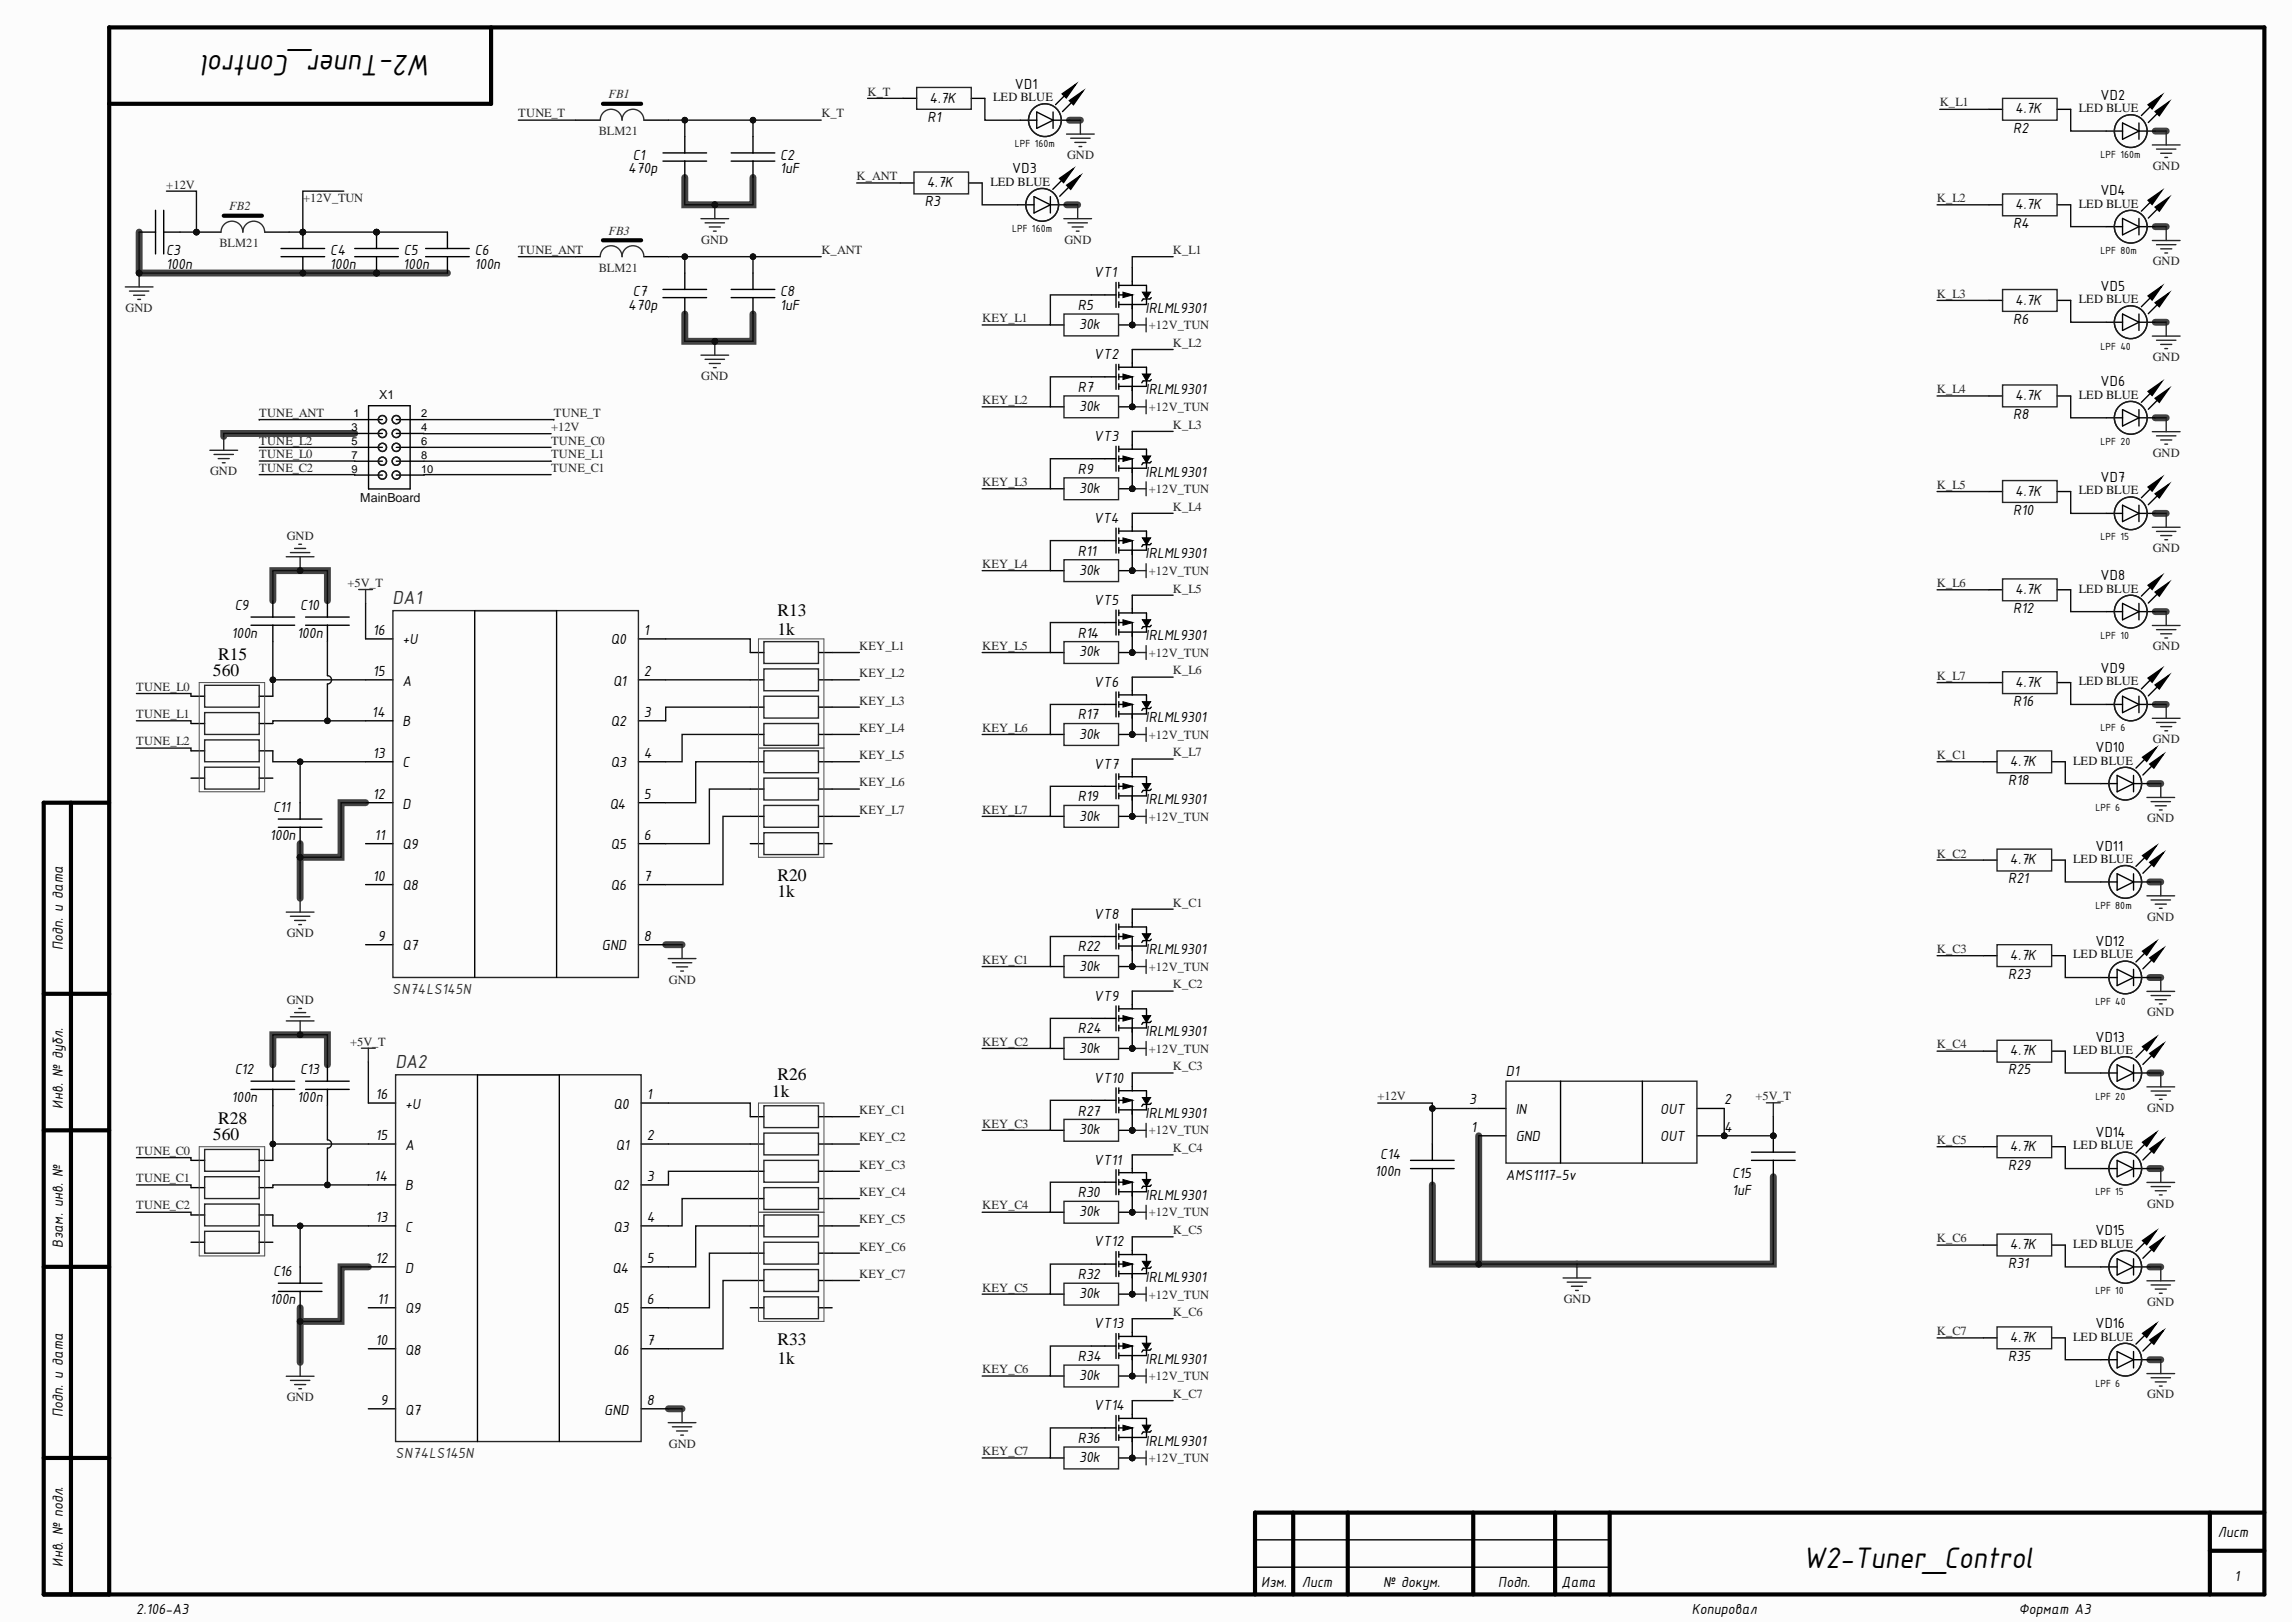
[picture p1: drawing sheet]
<svg xmlns="http://www.w3.org/2000/svg" width="420mm" height="297mm" viewBox="0 0 420 297" stroke-linecap="round" stroke-linejoin="round" font-family="sans-serif">
<defs><g id="words">
<g font-size="5.9">
<text x="79.1" y="10" transform="rotate(-180 79.1 10)">W2-Tuner_Control</text>
<text x="330.1" y="286.9">W2-Tuner_Control</text>
</g>
<g font-size="3.8" fill="#2e2e2e">
<text x="71.9" y="110.6">DA1</text>
<text x="72.4" y="195.5">DA2</text>
</g>
<g font-size="3.2">
<text x="142.3" y="112.7">R13</text>
<text x="142.3" y="116.3">1k</text>
<text x="39" y="123.7">560</text>
<text x="39.9" y="120.7">R15</text>
<text x="142.3" y="161.2">R20</text>
<text x="142.3" y="164.2">1k</text>
<text x="142.3" y="197.6">R26</text>
<text x="141.3" y="200.7">1k</text>
<text x="39" y="208.6">560</text>
<text x="39.9" y="205.7">R28</text>
<text x="142.3" y="246.1">R33</text>
<text x="142.3" y="249.7">1k</text>
</g>
<g font-size="2.9">
<text x="185.8" y="16.2">VD1</text>
<text x="169.8" y="22.3">R1</text>
<text x="170.2" y="18.8">4.7K</text>
<text x="368.9" y="20.7">4.7K</text>
<text x="384.6" y="18.3">VD2</text>
<text x="115.9" y="29.3">C1</text>
<text x="142.8" y="29.3">C2</text>
<text x="368.6" y="24.3">R2</text>
<text x="115" y="31.7">470p</text>
<text x="142.8" y="31.7">1uF</text>
<text x="169.7" y="34.3">4.7K</text>
<text x="185.3" y="31.7">VD3</text>
<text x="384.6" y="35.7">VD4</text>
<text x="169.3" y="37.7">R3</text>
<text x="368.6" y="41.7">R4</text>
<text x="368.9" y="38.2">4.7K</text>
<text x="30.4" y="46.7">C3</text>
<text x="60.5" y="46.7">C4</text>
<text x="73.9" y="46.7">C5</text>
<text x="86.9" y="46.7">C6</text>
<text x="30.4" y="49.2">100n</text>
<text x="60.4" y="49.2">100n</text>
<text x="73.8" y="49.2">100n</text>
<text x="86.9" y="49.2">100n</text>
<text x="200.3" y="50.8">VT1</text>
<text x="384.6" y="53.2">VD5</text>
<text x="115" y="56.7">470p</text>
<text x="115.9" y="54.2">C7</text>
<text x="142.8" y="54.2">C8</text>
<text x="142.8" y="56.7">1uF</text>
<text x="197.3" y="56.7">R5</text>
<text x="209.7" y="57.2">IRLML9301</text>
<text x="368.6" y="59.2">R6</text>
<text x="368.9" y="55.8">4.7K</text>
<text x="197.6" y="60.2">30k</text>
<text x="200.3" y="65.7">VT2</text>
<text x="197.3" y="71.7">R7</text>
<text x="384.6" y="70.7">VD6</text>
<text x="197.6" y="75.2">30k</text>
<text x="209.7" y="72.2">IRLML9301</text>
<text x="368.6" y="76.7">R8</text>
<text x="368.9" y="73.2">4.7K</text>
<text x="200.3" y="80.7">VT3</text>
<text x="197.3" y="86.7">R9</text>
<text x="209.7" y="87.2">IRLML9301</text>
<text x="384.6" y="88.2">VD7</text>
<text x="197.6" y="90.2">30k</text>
<text x="200.3" y="95.7">VT4</text>
<text x="368.6" y="94.2">R10</text>
<text x="368.9" y="90.7">4.7K</text>
<text x="197.3" y="101.7">R11</text>
<text x="197.6" y="105.2">30k</text>
<text x="209.7" y="102.2">IRLML9301</text>
<text x="384.6" y="106.2">VD8</text>
<text x="43" y="111.7">C9</text>
<text x="55" y="111.7">C10</text>
<text x="200.3" y="110.7">VT5</text>
<text x="368.6" y="112.2">R12</text>
<text x="368.9" y="108.7">4.7K</text>
<text x="42.4" y="116.7">100n</text>
<text x="54.4" y="116.7">100n</text>
<text x="68.3" y="116.2">16</text>
<text x="73.7" y="117.9">+U</text>
<text x="111.8" y="117.9">Q0</text>
<text x="117.9" y="116.2">1</text>
<text x="197.3" y="116.7">R14</text>
<text x="209.7" y="117.2">IRLML9301</text>
<text x="68.3" y="123.7">15</text>
<text x="73.7" y="125.5">A</text>
<text x="112.2" y="125.5">Q1</text>
<text x="117.9" y="123.7">2</text>
<text x="197.6" y="120.1">30k</text>
<text x="200.3" y="125.6">VT6</text>
<text x="368.9" y="125.6">4.7K</text>
<text x="384.6" y="123.2">VD9</text>
<text x="68.1" y="131.1">14</text>
<text x="117.9" y="131.1">3</text>
<text x="197.3" y="131.7">R17</text>
<text x="368.6" y="129.2">R16</text>
<text x="73.7" y="132.9">B</text>
<text x="111.8" y="132.9">Q2</text>
<text x="197.6" y="135.2">30k</text>
<text x="209.7" y="132.2">IRLML9301</text>
<text x="383.6" y="137.7">VD10</text>
<text x="68.3" y="138.7">13</text>
<text x="73.7" y="140.5">C</text>
<text x="111.8" y="140.5">Q3</text>
<text x="117.9" y="138.7">4</text>
<text x="200.3" y="140.7">VT7</text>
<text x="367.6" y="143.7">R18</text>
<text x="368" y="140.2">4.7K</text>
<text x="50" y="148.7">C11</text>
<text x="68.3" y="146.2">12</text>
<text x="73.7" y="148">D</text>
<text x="111.6" y="148">Q4</text>
<text x="117.9" y="146.2">5</text>
<text x="197.3" y="146.6">R19</text>
<text x="209.7" y="147.1">IRLML9301</text>
<text x="49.4" y="153.7">100n</text>
<text x="68.6" y="153.7">11</text>
<text x="73.7" y="155.4">Q9</text>
<text x="111.8" y="155.4">Q5</text>
<text x="117.9" y="153.7">6</text>
<text x="197.6" y="150.2">30k</text>
<text x="383.6" y="155.7">VD11</text>
<text x="68.3" y="161.2">10</text>
<text x="117.9" y="161.2">7</text>
<text x="367.6" y="161.7">R21</text>
<text x="368" y="158.1">4.7K</text>
<text x="73.7" y="163">Q8</text>
<text x="111.8" y="163">Q6</text>
<text x="11.5" y="173.9" transform="rotate(-90 11.5 173.9)">Подп. и дата</text>
<text x="69.2" y="172.2">9</text>
<text x="73.7" y="174">Q7</text>
<text x="110.2" y="174">GND</text>
<text x="117.9" y="172.2">8</text>
<text x="200.3" y="168.1">VT8</text>
<text x="383.6" y="173.1">VD12</text>
<text x="197.3" y="174.1">R22</text>
<text x="197.6" y="177.7">30k</text>
<text x="209.7" y="174.6">IRLML9301</text>
<text x="367.6" y="179.1">R23</text>
<text x="368" y="175.6">4.7K</text>
<text x="200.3" y="183.2">VT9</text>
<text x="197.3" y="189.1">R24</text>
<text x="209.7" y="189.6">IRLML9301</text>
<text x="383.6" y="190.6">VD13</text>
<text x="43" y="196.6">C12</text>
<text x="55" y="196.6">C13</text>
<text x="197.6" y="192.7">30k</text>
<text x="275.7" y="196.9">D1</text>
<text x="367.6" y="196.6">R25</text>
<text x="368" y="193.2">4.7K</text>
<text x="11.5" y="202.9" transform="rotate(-90 11.5 202.9)">Инв. № дубл.</text>
<text x="42.4" y="201.6">100n</text>
<text x="54.4" y="201.6">100n</text>
<text x="68.8" y="201.1">16</text>
<text x="74.2" y="202.9">+U</text>
<text x="112.3" y="202.9">Q0</text>
<text x="118.4" y="201.1">1</text>
<text x="200.3" y="198.2">VT10</text>
<text x="268.9" y="202.1">3</text>
<text x="277.5" y="203.9">IN</text>
<text x="304" y="203.9">OUT</text>
<text x="315.6" y="202.1">2</text>
<text x="68.8" y="208.6">15</text>
<text x="118.4" y="208.6">2</text>
<text x="197.3" y="204.2">R27</text>
<text x="197.6" y="207.6">30k</text>
<text x="209.7" y="204.7">IRLML9301</text>
<text x="269.4" y="207.1">1</text>
<text x="277.5" y="208.9">GND</text>
<text x="304" y="208.9">OUT</text>
<text x="315.6" y="207.1">4</text>
<text x="383.6" y="208.1">VD14</text>
<text x="74.2" y="210.4">A</text>
<text x="112.7" y="210.4">Q1</text>
<text x="200.3" y="213.1">VT11</text>
<text x="251.7" y="215.2">100n</text>
<text x="252.7" y="212.1">C14</text>
<text x="275.7" y="215.9">AMS1117-5v</text>
<text x="317.2" y="215.6">C15</text>
<text x="367.6" y="214.1">R29</text>
<text x="368" y="210.6">4.7K</text>
<text x="68.5" y="216.1">14</text>
<text x="74.2" y="217.9">B</text>
<text x="112.3" y="217.9">Q2</text>
<text x="118.4" y="216.1">3</text>
<text x="197.3" y="219.1">R30</text>
<text x="209.7" y="219.6">IRLML9301</text>
<text x="317.2" y="218.6">1uF</text>
<text x="68.8" y="223.6">13</text>
<text x="74.2" y="225.4">C</text>
<text x="112.3" y="225.4">Q3</text>
<text x="118.4" y="223.6">4</text>
<text x="197.6" y="222.6">30k</text>
<text x="383.6" y="226.1">VD15</text>
<text x="11.5" y="228.4" transform="rotate(-90 11.5 228.4)">Взам. инв. №</text>
<text x="50" y="233.6">C16</text>
<text x="68.8" y="231.2">12</text>
<text x="74.2" y="232.9">D</text>
<text x="112.1" y="232.9">Q4</text>
<text x="118.4" y="231.2">5</text>
<text x="200.3" y="228.1">VT12</text>
<text x="367.6" y="232.1">R31</text>
<text x="368" y="228.6">4.7K</text>
<text x="49.4" y="238.6">100n</text>
<text x="69.1" y="238.6">11</text>
<text x="118.4" y="238.6">6</text>
<text x="197.3" y="234.1">R32</text>
<text x="197.6" y="237.6">30k</text>
<text x="209.7" y="234.6">IRLML9301</text>
<text x="74.2" y="240.4">Q9</text>
<text x="112.3" y="240.4">Q5</text>
<text x="200.3" y="243.1">VT13</text>
<text x="368" y="245.6">4.7K</text>
<text x="383.6" y="243.1">VD16</text>
<text x="68.8" y="246.1">10</text>
<text x="74.2" y="247.9">Q8</text>
<text x="112.3" y="247.9">Q6</text>
<text x="118.4" y="246.1">7</text>
<text x="197.3" y="249.1">R34</text>
<text x="209.7" y="249.6">IRLML9301</text>
<text x="367.6" y="249.1">R35</text>
<text x="69.7" y="257.1">9</text>
<text x="118.4" y="257.1">8</text>
<text x="197.6" y="252.6">30k</text>
<text x="11.5" y="259.3" transform="rotate(-90 11.5 259.3)">Подп. и дата</text>
<text x="74.2" y="258.9">Q7</text>
<text x="110.6" y="258.9">GND</text>
<text x="200.3" y="258.1">VT14</text>
<text x="197.3" y="264.1">R36</text>
<text x="197.6" y="267.6">30k</text>
<text x="209.7" y="264.6">IRLML9301</text>
<text x="406" y="281.3">Лист</text>
<text x="11.5" y="286.7" transform="rotate(-90 11.5 286.7)">Инв. № подл.</text>
<text x="230.9" y="290.4">Изм.</text>
<text x="238.3" y="290.4">Лист</text>
<text x="253.2" y="290.4">№ докум.</text>
<text x="274.3" y="290.4">Подп.</text>
<text x="285.9" y="290.4">Дата</text>
<text x="409.1" y="289.4">1</text>
<text x="24.9" y="295.4">2.106-A3</text>
<text x="309.7" y="295.4">Копировал</text>
<text x="369.6" y="295.4">Формат А3</text>
</g>
<g font-size="2.9" fill="#2e2e2e">
<text x="71.9" y="182">SN74LS145N</text>
<text x="72.4" y="266.9">SN74LS145N</text>
</g>
<g font-size="2.3" fill="#262626">
<text x="158.8" y="17.5">K_T</text>
<text x="94.9" y="21.5">TUNE_T</text>
<text x="150.4" y="21.5">K_T</text>
<text x="355.1" y="19.5">K_L1</text>
<text x="195.4" y="29.1">GND</text>
<text x="30.4" y="34.5">+12V</text>
<text x="156.8" y="33">K_ANT</text>
<text x="394.1" y="31.1">GND</text>
<text x="55.5" y="37.1">+12V_TUN</text>
<text x="354.6" y="37">K_L2</text>
<text x="94.9" y="46.5">TUNE_ANT</text>
<text x="128.4" y="44.6">GND</text>
<text x="150.4" y="46.5">K_ANT</text>
<text x="194.9" y="44.6">GND</text>
<text x="214.7" y="46.5">K_L1</text>
<text x="394.1" y="48.6">GND</text>
<text x="23" y="57.1">GND</text>
<text x="179.8" y="59">KEY_L1</text>
<text x="354.6" y="54.5">K_L3</text>
<text x="210.3" y="60.2">+12V_TUN</text>
<text x="214.7" y="63.5">K_L2</text>
<text x="128.4" y="69.5">GND</text>
<text x="394.1" y="66.1">GND</text>
<text x="47.4" y="76.4">TUNE_ANT</text>
<text x="101.4" y="76.4">TUNE_T</text>
<text x="179.8" y="73.9">KEY_L2</text>
<text x="210.3" y="75.2">+12V_TUN</text>
<text x="354.6" y="72">K_L4</text>
<text x="47.4" y="83.8">TUNE_L0</text>
<text x="47.4" y="81.4">TUNE_L2</text>
<text x="100.9" y="83.8">TUNE_L1</text>
<text x="100.9" y="81.4">TUNE_C0</text>
<text x="100.9" y="78.9">+12V</text>
<text x="214.7" y="78.4">K_L3</text>
<text x="394.1" y="83.6">GND</text>
<text x="38.5" y="87">GND</text>
<text x="47.4" y="86.4">TUNE_C2</text>
<text x="100.9" y="86.4">TUNE_C1</text>
<text x="179.8" y="88.9">KEY_L3</text>
<text x="354.6" y="89.4">K_L5</text>
<text x="210.3" y="90.2">+12V_TUN</text>
<text x="214.7" y="93.5">K_L4</text>
<text x="52.5" y="98.9">GND</text>
<text x="394.1" y="101.1">GND</text>
<text x="63.6" y="107.4">+5V_T</text>
<text x="179.8" y="104">KEY_L4</text>
<text x="210.3" y="105.3">+12V_TUN</text>
<text x="354.6" y="107.5">K_L6</text>
<text x="214.7" y="108.5">K_L5</text>
<text x="157.3" y="119">KEY_L1</text>
<text x="179.8" y="119">KEY_L5</text>
<text x="394.1" y="119">GND</text>
<text x="157.3" y="124">KEY_L2</text>
<text x="210.3" y="120.2">+12V_TUN</text>
<text x="214.7" y="123.4">K_L6</text>
<text x="354.6" y="124.5">K_L7</text>
<text x="24.9" y="126.4">TUNE_L0</text>
<text x="24.9" y="131.4">TUNE_L1</text>
<text x="157.3" y="128.9">KEY_L3</text>
<text x="24.9" y="136.4">TUNE_L2</text>
<text x="157.3" y="133.9">KEY_L4</text>
<text x="179.8" y="133.9">KEY_L6</text>
<text x="210.3" y="135.2">+12V_TUN</text>
<text x="394.1" y="136.1">GND</text>
<text x="157.3" y="138.9">KEY_L5</text>
<text x="157.3" y="143.9">KEY_L6</text>
<text x="214.7" y="138.4">K_L7</text>
<text x="354.6" y="138.9">K_C1</text>
<text x="157.3" y="148.9">KEY_L7</text>
<text x="179.8" y="148.9">KEY_L7</text>
<text x="210.3" y="150.2">+12V_TUN</text>
<text x="393.1" y="150.5">GND</text>
<text x="354.6" y="156.9">K_C2</text>
<text x="214.7" y="165.9">K_C1</text>
<text x="52.5" y="171.5">GND</text>
<text x="393.1" y="168.5">GND</text>
<text x="179.8" y="176.4">KEY_C1</text>
<text x="210.3" y="177.7">+12V_TUN</text>
<text x="354.6" y="174.4">K_C3</text>
<text x="52.5" y="183.8">GND</text>
<text x="122.5" y="180">GND</text>
<text x="214.7" y="180.9">K_C2</text>
<text x="393.1" y="186">GND</text>
<text x="64.1" y="191.4">+5V_T</text>
<text x="179.8" y="191.4">KEY_C2</text>
<text x="354.6" y="191.9">K_C4</text>
<text x="210.3" y="192.7">+12V_TUN</text>
<text x="214.7" y="195.9">K_C3</text>
<text x="157.3" y="203.9">KEY_C1</text>
<text x="252.2" y="201.4">+12V</text>
<text x="321.4" y="201.4">+5V_T</text>
<text x="393.1" y="203.5">GND</text>
<text x="157.3" y="208.9">KEY_C2</text>
<text x="179.8" y="206.4">KEY_C3</text>
<text x="210.3" y="207.6">+12V_TUN</text>
<text x="354.6" y="209.4">K_C5</text>
<text x="24.9" y="211.4">TUNE_C0</text>
<text x="157.3" y="213.9">KEY_C3</text>
<text x="214.7" y="210.8">K_C4</text>
<text x="24.9" y="216.3">TUNE_C1</text>
<text x="24.9" y="221.3">TUNE_C2</text>
<text x="157.3" y="218.9">KEY_C4</text>
<text x="179.8" y="221.3">KEY_C4</text>
<text x="393.1" y="221">GND</text>
<text x="157.3" y="223.9">KEY_C5</text>
<text x="210.3" y="222.6">+12V_TUN</text>
<text x="214.7" y="225.9">K_C5</text>
<text x="354.6" y="227.3">K_C6</text>
<text x="157.3" y="228.9">KEY_C6</text>
<text x="157.3" y="233.9">KEY_C7</text>
<text x="179.8" y="236.4">KEY_C5</text>
<text x="210.3" y="237.7">+12V_TUN</text>
<text x="286.3" y="238.5">GND</text>
<text x="393.1" y="238.9">GND</text>
<text x="214.7" y="240.9">K_C6</text>
<text x="354.6" y="244.3">K_C7</text>
<text x="179.8" y="251.4">KEY_C6</text>
<text x="52.5" y="256.4">GND</text>
<text x="210.3" y="252.6">+12V_TUN</text>
<text x="214.7" y="255.9">K_C7</text>
<text x="393.1" y="255.9">GND</text>
<text x="122.5" y="265">GND</text>
<text x="179.8" y="266.3">KEY_C7</text>
<text x="210.3" y="267.6">+12V_TUN</text>
</g>
<g font-size="2.3" fill="#2e2e2e">
<text x="111.4" y="18">FB1</text>
<text x="109.6" y="24.8">BLM21</text>
<text x="41.9" y="38.5">FB2</text>
<text x="40.2" y="45.3">BLM21</text>
<text x="111.4" y="43">FB3</text>
<text x="109.6" y="49.8">BLM21</text>
</g>
<g font-size="2.3" fill="#0e0e0e">
<text x="181.8" y="18.5">LED BLUE</text>
<text x="380.6" y="20.5">LED BLUE</text>
<text x="181.3" y="34">LED BLUE</text>
<text x="380.6" y="38">LED BLUE</text>
<text x="380.6" y="55.5">LED BLUE</text>
<text x="69.4" y="72.9">X1</text>
<text x="380.6" y="72.9">LED BLUE</text>
<text x="66" y="91.9">MainBoard</text>
<text x="380.6" y="90.4">LED BLUE</text>
<text x="380.6" y="108.5">LED BLUE</text>
<text x="380.6" y="125.4">LED BLUE</text>
<text x="379.6" y="139.9">LED BLUE</text>
<text x="379.6" y="157.9">LED BLUE</text>
<text x="379.6" y="175.4">LED BLUE</text>
<text x="379.6" y="192.9">LED BLUE</text>
<text x="379.6" y="210.3">LED BLUE</text>
<text x="379.6" y="228.4">LED BLUE</text>
<text x="379.6" y="245.4">LED BLUE</text>
</g>
<g font-size="2">
<text x="185.8" y="27">LPF 160m</text>
<text x="384.6" y="28.9">LPF 160m</text>
<text x="185.3" y="42.5">LPF 160m</text>
<text x="384.6" y="46.5">LPF 80m</text>
<text x="384.6" y="64">LPF 40</text>
<text x="64.7" y="76.4">1</text>
<text x="77.1" y="76.4">2</text>
<text x="64.4" y="81.5">5</text>
<text x="64.4" y="78.9">3</text>
<text x="77.1" y="81.5">6</text>
<text x="77.1" y="78.9">4</text>
<text x="384.6" y="81.4">LPF 20</text>
<text x="64.4" y="86.6">9</text>
<text x="64.4" y="84">7</text>
<text x="77.1" y="86.6">10</text>
<text x="77.1" y="84">8</text>
<text x="384.6" y="98.9">LPF 15</text>
<text x="384.6" y="116.9">LPF 10</text>
<text x="384.6" y="133.9">LPF 6</text>
<text x="383.6" y="148.4">LPF 6</text>
<text x="383.6" y="166.3">LPF 80m</text>
<text x="383.6" y="183.9">LPF 40</text>
<text x="383.6" y="201.4">LPF 20</text>
<text x="383.6" y="218.8">LPF 15</text>
<text x="383.6" y="236.8">LPF 10</text>
<text x="383.6" y="253.8">LPF 6</text>
</g>
</g></defs>
<g fill="#fcfcfc">
<path d="M0 0h419.6v296.8h-419.6z" fill-rule="evenodd"/>
<path d="M0 0h419.6v296.8h-419.6z" fill-rule="evenodd"/>
</g>
<g fill="none" stroke="#434343" stroke-width="1.3">
<path d="M125.4 32.5v5h12.5v-5M195.3 37.5h2M195.8 22h2M394.6 24h2M25.5 42.5v7.5h56.4M125.4 57.5v5h12.5v-5M394.6 41.5h2M394.6 59h2M64.9 79.3h-23.9v.6M394.6 76.5h2M394.6 94h2M50 109.9v-5.5h9.9v5.5"/>
<path d="M394.6 111.9h2M394.6 128.9h2M54.9 154.4v10M66.9 146.9h-4.5v10h-7.5M393.6 143.4h2M121.9 172.9h3M393.6 161.4h2M393.6 178.9h2M50 194.9v-5.5h9.9v5.5M393.6 196.4h2M270.7 207.9v23.5M324.7 215.4v16h-62.5v-14.5"/>
<path d="M393.6 213.9h2M55 239.3v10M67.4 231.9h-5v9.9h-7.4M393.6 231.9h2M122.4 257.8h2.5M393.6 248.9h2"/>
</g>
<g fill="none" stroke="#000" stroke-width=".76">
<path d="M20 5h394.6v286.8h-406.6v-144.9h12M20 5v286.8M89.9 5v14h-69.9M13 146.9v144.9M8 181.9h12M8 206.9h12M8 231.9h12M8 266.8h12M236.8 276.8v15M246.7 276.8v15M269.7 276.8v15M284.7 276.8v15"/>
<path d="M294.7 276.8v15M404.6 276.8v15M414.6 276.8h-184.8v15M404.6 283.8h10"/>
</g>
<g fill="none" stroke="#000" stroke-width=".25">
<path d="M28.5 38.5v8M30 38.5v8M25.5 42.5h3M30 42.5h3M64.9 79.3h5.1M64.9 76.8h5.1M67.5 74.3h7.6v15.2h-7.6zM72.5 79.3h5.1M72.5 76.8h5.1M64.9 86.9h5.1M64.9 84.4h5.1M64.9 81.9h5.1"/>
<path d="M72.5 86.9h5.1M72.5 84.4h5.1M72.5 81.9h5.1M229.8 286.8h64.9M229.8 281.8h64.9"/>
</g>
<g fill="none" stroke="#1c1c1c" stroke-width=".25">
<circle cx="70" cy="76.8" r=".75"/>
<circle cx="70" cy="79.3" r=".75"/>
<circle cx="72.5" cy="76.8" r=".75"/>
<circle cx="72.5" cy="79.3" r=".75"/>
<circle cx="72.6" cy="79.3" r=".75"/>
<circle cx="72.6" cy="76.8" r=".75"/>
<circle cx="70" cy="87" r=".75"/>
<circle cx="70" cy="81.9" r=".75"/>
<circle cx="70" cy="84.4" r=".75"/>
<circle cx="72.5" cy="87" r=".75"/>
<circle cx="72.5" cy="81.9" r=".75"/>
<circle cx="72.5" cy="84.4" r=".75"/>
<circle cx="72.6" cy="84.4" r=".75"/>
<circle cx="72.6" cy="81.9" r=".75"/>
<circle cx="72.6" cy="87" r=".75"/>
</g>
<path d="M22.9 52.5h5.1M23.7 53.3h3.6M24.5 54h2M25.2 54.8h.5M25.5 50v2.5M41 79.9v2.5M38.4 82.4h5.1M39.2 83.2h3.5M39.9 83.9h2.1M40.7 84.7h.5" fill="none" stroke="#262626" stroke-width=".25"/>
<circle cx="25.5" cy="50" r=".51" fill="#0e0e0e"/>
<circle cx="25.5" cy="50" r=".51" fill="none" stroke="#0e0e0e" stroke-width=".18"/>
<g fill="none" stroke="#000" stroke-width=".25">
<path d="M46 112.9h7.9M46 114.4h7.9M50 109.9v3M50 114.4v3M55.9 112.9h8M55.9 114.4h8M59.9 109.9v3M59.9 114.4v3M66.9 116.9h5M116.9 116.9h5M35 127.4h2.5M35 132.4h2.5"/>
<path d="M35 137.4h2.5M47.5 127.4h2.5M47.5 132.4h2.5M47.5 137.4h2.5M66.9 124.4h5M66.9 131.9h5M66.9 139.4h5M116.9 124.4h5M116.9 131.9h5M116.9 139.4h5M35 142.4h2.5M47.5 142.4h2.5"/>
<path d="M51 149.9h7.9M51 151.4h7.9M54.9 146.9v3M54.9 151.4v3M66.9 154.4h5M66.9 146.9h5M116.9 154.4h5M116.9 146.9h5M66.9 161.9h5M66.9 172.9h5M86.9 178.9v-67.1h15v67.1M116.9 172.9h5"/>
<path d="M116.9 161.9h5"/>
</g>
<g fill="none" stroke="#262626" stroke-width=".25">
<path d="M54.7 99.6h.5M52.4 101.9h5.1M53.2 101.1h3.5M53.9 100.4h2.1M54.9 101.9v2.5M65.7 107.9h2.5M66.9 107.9v2.5M71.9 111.8h45v67.1h-45zM37.5 125.4h10v4h-10zM37.5 130.4h10v4h-10zM37.5 135.4h10v4h-10zM37.5 140.4h10v4h-10z"/>
<path d="M122.3 175.4h5.1M123.1 176.2h3.6M123.9 177h2M124.6 177.7h.5M124.9 172.9v2.5"/>
</g>
<path d="M36.5 124.9h12v20h-12z" fill="none" stroke="#4d4d4d" stroke-width=".18"/>
<circle cx="54.9" cy="104.4" r=".51" fill="#0e0e0e"/>
<circle cx="54.9" cy="104.4" r=".51" fill="none" stroke="#0e0e0e" stroke-width=".18"/>
<g fill="none" stroke="#262626" stroke-width=".25">
<path d="M52.4 166.9h5.1M53.2 167.7h3.5M53.9 168.5h2.1M54.7 169.2h.5M54.9 164.4v2.5M52.4 186.8h5.1M53.2 186.1h3.5M53.9 185.3h2.1M54.7 184.6h.5M55 186.8v2.6M66.2 191.8h2.5M67.4 191.8v2.6"/>
<path d="M72.4 196.7h45v67.1h-45zM37.5 210.4h10v4h-10zM37.5 215.4h10v4h-10zM37.5 220.4h10v4h-10zM37.5 225.4h10v4h-10zM124.9 257.8v2.6M122.3 260.4h5.1M123.1 261.1h3.6M123.9 261.9h2M124.6 262.7h.5"/>
</g>
<g fill="none" stroke="#000" stroke-width=".25">
<path d="M46 197.9h7.9M46 199.4h7.9M50 194.9v3M50 199.4v3M55.9 197.9h8M55.9 199.4h8M59.9 194.9v3M59.9 199.4v3M35 212.4h2.5M35 217.4h2.5M47.5 212.4h2.5M47.5 217.4h2.5"/>
<path d="M67.4 209.4h5M67.4 201.9h5M67.4 216.9h5M117.4 209.4h5M117.4 201.9h5M117.4 216.9h5M35 222.4h2.5M35 227.4h2.5M47.5 222.4h2.5M47.5 227.4h2.5M51 234.9h7.9M51 236.4h7.9"/>
<path d="M55 231.9v3M55 236.4v2.9M67.4 239.3h5M67.4 231.9h5M67.4 224.4h5M117.4 239.3h5M117.4 231.9h5M117.4 224.4h5M67.4 257.8h5M67.4 246.8h5M117.4 257.8h5M117.4 246.8h5"/>
<path d="M87.4 263.8v-67.1h15v67.1"/>
</g>
<path d="M36.5 209.9h12v20h-12z" fill="none" stroke="#4d4d4d" stroke-width=".18"/>
<circle cx="55" cy="189.4" r=".51" fill="#0e0e0e"/>
<circle cx="55" cy="189.4" r=".51" fill="none" stroke="#0e0e0e" stroke-width=".18"/>
<path d="M130.9 37.5v2.5M128.3 40h5.1M129.1 40.8h3.5M129.9 41.5h2M130.6 42.3h.5M52.4 251.9h5.1M53.2 252.6h3.5M53.9 253.4h2.1M54.7 254.2h.5M55 249.3v2.6" fill="none" stroke="#262626" stroke-width=".25"/>
<path d="M105.4 22h4.5M117.9 22h4.5M121.4 28h8M121.4 29.5h8M125.4 25v3M125.4 29.5v3M133.9 28h8M133.9 29.5h8M137.9 25v3M137.9 29.5v3" fill="none" stroke="#000" stroke-width=".25"/>
<path d="M109.9 22a2 2 0 0 1 2-2 2 2 0 0 1 2 2 2 2 0 0 1 2-2 2 2 0 0 1 2 2" fill="none" stroke="#2e2e2e" stroke-width=".25"/>
<path d="M110.4 19h7" fill="none" stroke="#000" stroke-width=".76"/>
<circle cx="130.9" cy="37.5" r=".51" fill="#0e0e0e"/>
<circle cx="130.9" cy="37.5" r=".51" fill="none" stroke="#0e0e0e" stroke-width=".18"/>
<path d="M105.4 47h4.5M117.9 47h4.5M121.4 53h8M121.4 54.5h8M125.4 50v3M125.4 54.5v3M133.9 53h8M133.9 54.5h8M137.9 50v3M137.9 54.5v3" fill="none" stroke="#000" stroke-width=".25"/>
<path d="M109.9 47a2 2 0 0 1 2-2 2 2 0 0 1 2 2 2 2 0 0 1 2-2 2 2 0 0 1 2 2" fill="none" stroke="#2e2e2e" stroke-width=".25"/>
<path d="M110.4 44h7" fill="none" stroke="#000" stroke-width=".76"/>
<path d="M128.3 65h5.1M129.1 65.8h3.5M129.9 66.5h2M130.6 67.3h.5M130.9 62.5v2.5" fill="none" stroke="#262626" stroke-width=".25"/>
<circle cx="130.9" cy="62.5" r=".51" fill="#0e0e0e"/>
<circle cx="130.9" cy="62.5" r=".51" fill="none" stroke="#0e0e0e" stroke-width=".18"/>
<g fill="none" stroke="#000" stroke-width=".25">
<path d="M199.8 54h4.5M204.3 51.7v4.6M204.8 51.7v1M204.8 53.5v1M204.8 55.2v1.1M204.9 54h2.4v5M204.9 52.2h5v1.3M207.3 49v3.2M209.9 54.7v1h-5M210.8 54.5l-.3 .2h-1.2l-.3 .4M137.4 119.4h2.5M149.8 119.4h2.5"/>
<path d="M137.4 124.4h2.5M137.4 129.4h2.5M137.4 134.4h2.5M137.4 139.4h2.5M149.8 124.4h2.5M149.8 129.4h2.5M149.8 134.4h2.5M149.8 139.4h2.5M137.4 144.4h2.5M137.4 149.4h2.5M137.4 154.4h2.5M149.8 144.4h2.5"/>
<path d="M149.8 149.4h2.5M149.8 154.4h2.5M137.4 204.4h2.5M137.4 209.4h2.5M137.4 214.4h2.5M137.4 219.4h2.5M149.8 204.4h2.6M149.8 209.4h2.6M149.8 214.4h2.6M149.8 219.4h2.6M137.4 224.4h2.5M137.4 229.4h2.5"/>
<path d="M137.4 234.4h2.5M137.4 239.3h2.5M149.8 224.4h2.6M149.8 229.4h2.6M149.8 234.4h2.6M149.8 239.3h2.6"/>
</g>
<g fill="none" stroke="#262626" stroke-width=".25">
<path d="M139.9 117.4h9.9v4h-9.9zM139.9 122.4h9.9v4h-9.9zM139.9 127.4h9.9v4h-9.9zM139.9 132.4h9.9v4h-9.9zM139.9 137.4h9.9v4h-9.9zM139.9 142.4h9.9v4h-9.9zM139.9 147.4h9.9v4h-9.9zM139.9 152.4h9.9v4h-9.9zM139.9 202.4h9.9v4h-9.9zM139.9 207.4h9.9v4h-9.9zM139.9 212.4h9.9v4h-9.9zM139.9 217.4h9.9v4h-9.9z"/>
<path d="M139.9 222.4h9.9v4h-9.9zM139.9 227.4h9.9v4h-9.9zM139.9 232.4h9.9v4h-9.9zM139.9 237.3h9.9v4h-9.9z"/>
</g>
<path d="M138.9 116.9h11.9v40h-11.9zM138.9 136.9h11.9M138.9 201.9h12v39.9h-12zM138.9 221.9h12" fill="none" stroke="#4d4d4d" stroke-width=".18"/>
<path d="M205.6 53.5l1.8 .5-1.8 .5zM209.1 53.5h1.6l-.8 1.2z" fill="#000"/>
<path d="M205.6 53.5l1.8 .5-1.8 .5zM209.1 53.5h1.6l-.8 1.2z" fill="none" stroke="#000" stroke-width=".18"/>
<circle cx="207.3" cy="59.5" r=".51" fill="#0e0e0e"/>
<circle cx="207.3" cy="59.5" r=".51" fill="none" stroke="#0e0e0e" stroke-width=".18"/>
<path d="M192.3 59.5h2.5M204.8 59.5h2.5" fill="none" stroke="#000" stroke-width=".25"/>
<circle cx="207.3" cy="59.5" r=".51" fill="#0e0e0e"/>
<circle cx="207.3" cy="59.5" r=".51" fill="none" stroke="#0e0e0e" stroke-width=".18"/>
<path d="M194.8 57.5h10v4h-10zM207.3 59.5h2.5M209.8 58.2v2.5" fill="none" stroke="#262626" stroke-width=".25"/>
<circle cx="207.3" cy="59.5" r=".51" fill="#0e0e0e"/>
<circle cx="207.3" cy="59.5" r=".51" fill="none" stroke="#0e0e0e" stroke-width=".18"/>
<path d="M199.8 69h4.5M204.3 66.7v4.6M204.8 66.7v1M204.8 68.5v1M204.8 70.2v1.1M204.9 69h2.4v5M204.9 67.2h5v1.3M207.3 64v3.2M209.9 69.7v1h-5M210.8 69.5l-.3 .2h-1.2l-.3 .4" fill="none" stroke="#000" stroke-width=".25"/>
<path d="M205.6 68.5l1.8 .5-1.8 .5zM209.1 68.4h1.6l-.8 1.3z" fill="#000"/>
<path d="M205.6 68.5l1.8 .5-1.8 .5zM209.1 68.4h1.6l-.8 1.3z" fill="none" stroke="#000" stroke-width=".18"/>
<circle cx="207.3" cy="74.5" r=".51" fill="#0e0e0e"/>
<circle cx="207.3" cy="74.5" r=".51" fill="none" stroke="#0e0e0e" stroke-width=".18"/>
<path d="M192.3 74.5h2.5M204.8 74.5h2.5" fill="none" stroke="#000" stroke-width=".25"/>
<circle cx="207.3" cy="74.5" r=".51" fill="#0e0e0e"/>
<circle cx="207.3" cy="74.5" r=".51" fill="none" stroke="#0e0e0e" stroke-width=".18"/>
<path d="M194.8 72.5h10v4h-10zM207.3 74.5h2.5M209.8 73.2v2.5" fill="none" stroke="#262626" stroke-width=".25"/>
<circle cx="207.3" cy="74.5" r=".51" fill="#0e0e0e"/>
<circle cx="207.3" cy="74.5" r=".51" fill="none" stroke="#0e0e0e" stroke-width=".18"/>
<path d="M207.3 79v3.2M199.8 84h4.5M204.3 81.7v4.5M204.8 81.7v1M204.8 83.4v1.1M204.8 85.2v1M204.9 84h2.4v4.9M204.9 82.2h5v1.2M209.9 84.7v1h-5M210.8 84.5l-.3 .2h-1.2l-.3 .4" fill="none" stroke="#000" stroke-width=".25"/>
<path d="M205.6 83.5l1.8 .5-1.8 .5zM209.1 83.4h1.6l-.8 1.3z" fill="#000"/>
<path d="M205.6 83.5l1.8 .5-1.8 .5zM209.1 83.4h1.6l-.8 1.3z" fill="none" stroke="#000" stroke-width=".18"/>
<circle cx="207.3" cy="89.5" r=".51" fill="#0e0e0e"/>
<circle cx="207.3" cy="89.5" r=".51" fill="none" stroke="#0e0e0e" stroke-width=".18"/>
<path d="M192.3 89.5h2.5M204.8 89.5h2.5" fill="none" stroke="#000" stroke-width=".25"/>
<circle cx="207.3" cy="89.5" r=".51" fill="#0e0e0e"/>
<circle cx="207.3" cy="89.5" r=".51" fill="none" stroke="#0e0e0e" stroke-width=".18"/>
<path d="M194.8 87.5h10v4h-10zM207.3 89.5h2.5M209.8 88.2v2.5" fill="none" stroke="#262626" stroke-width=".25"/>
<circle cx="207.3" cy="89.5" r=".51" fill="#0e0e0e"/>
<circle cx="207.3" cy="89.5" r=".51" fill="none" stroke="#0e0e0e" stroke-width=".18"/>
<path d="M199.8 98.9h4.5M204.3 96.7v4.5M204.8 96.7v1M204.8 98.4v1M204.9 98.9h2.4v5M204.9 97.2h5v1.2M207.3 93.9v3.3M209.9 99.7v1h-5M210.8 99.4l-.3 .3h-1.2l-.3 .3M204.8 100.2v1" fill="none" stroke="#000" stroke-width=".25"/>
<path d="M205.6 98.4l1.8 .5-1.8 .5zM209.1 98.4h1.6l-.8 1.3z" fill="#000"/>
<path d="M205.6 98.4l1.8 .5-1.8 .5zM209.1 98.4h1.6l-.8 1.3z" fill="none" stroke="#000" stroke-width=".18"/>
<circle cx="207.3" cy="104.4" r=".51" fill="#0e0e0e"/>
<circle cx="207.3" cy="104.4" r=".51" fill="none" stroke="#0e0e0e" stroke-width=".18"/>
<path d="M192.3 104.4h2.5M204.8 104.4h2.5" fill="none" stroke="#000" stroke-width=".25"/>
<circle cx="207.3" cy="104.4" r=".51" fill="#0e0e0e"/>
<circle cx="207.3" cy="104.4" r=".51" fill="none" stroke="#0e0e0e" stroke-width=".18"/>
<path d="M194.8 102.4h10v4h-10zM207.3 104.4h2.5M209.8 103.2v2.5" fill="none" stroke="#262626" stroke-width=".25"/>
<circle cx="207.3" cy="104.4" r=".51" fill="#0e0e0e"/>
<circle cx="207.3" cy="104.4" r=".51" fill="none" stroke="#0e0e0e" stroke-width=".18"/>
<path d="M199.8 113.9h4.5M204.3 111.7v4.5M204.8 111.7v1M204.8 113.4v1M204.8 115.2v1M204.9 113.9h2.4v5M204.9 112.2h5v1.2M207.3 108.9v3.3M209.9 114.7v1h-5M210.8 114.4l-.3 .3h-1.2l-.3 .3" fill="none" stroke="#000" stroke-width=".25"/>
<path d="M205.6 113.4l1.8 .5-1.8 .5zM209.1 113.4h1.6l-.8 1.3z" fill="#000"/>
<path d="M205.6 113.4l1.8 .5-1.8 .5zM209.1 113.4h1.6l-.8 1.3z" fill="none" stroke="#000" stroke-width=".18"/>
<circle cx="207.3" cy="119.4" r=".51" fill="#0e0e0e"/>
<circle cx="207.3" cy="119.4" r=".51" fill="none" stroke="#0e0e0e" stroke-width=".18"/>
<path d="M192.3 119.4h2.5M204.8 119.4h2.5" fill="none" stroke="#000" stroke-width=".25"/>
<circle cx="207.3" cy="119.4" r=".51" fill="#0e0e0e"/>
<circle cx="207.3" cy="119.4" r=".51" fill="none" stroke="#0e0e0e" stroke-width=".18"/>
<path d="M194.8 117.4h10v4h-10zM207.3 119.4h2.5M209.8 118.2v2.5" fill="none" stroke="#262626" stroke-width=".25"/>
<circle cx="207.3" cy="119.4" r=".51" fill="#0e0e0e"/>
<circle cx="207.3" cy="119.4" r=".51" fill="none" stroke="#0e0e0e" stroke-width=".18"/>
<path d="M199.8 128.9h4.5M204.3 126.6v4.6M204.8 126.6v1.1M204.8 128.4v1M204.8 130.2v1M204.9 128.9h2.4v5M204.9 127.2h5v1.2M207.3 123.9v3.3M209.9 129.7v1h-5M210.8 129.4l-.3 .3h-1.2l-.3 .3" fill="none" stroke="#000" stroke-width=".25"/>
<path d="M205.6 128.4l1.8 .5-1.8 .5zM209.1 128.4h1.6l-.8 1.3z" fill="#000"/>
<path d="M205.6 128.4l1.8 .5-1.8 .5zM209.1 128.4h1.6l-.8 1.3z" fill="none" stroke="#000" stroke-width=".18"/>
<circle cx="207.3" cy="134.4" r=".51" fill="#0e0e0e"/>
<circle cx="207.3" cy="134.4" r=".51" fill="none" stroke="#0e0e0e" stroke-width=".18"/>
<path d="M192.3 134.4h2.5M204.8 134.4h2.5" fill="none" stroke="#000" stroke-width=".25"/>
<circle cx="207.3" cy="134.4" r=".51" fill="#0e0e0e"/>
<circle cx="207.3" cy="134.4" r=".51" fill="none" stroke="#0e0e0e" stroke-width=".18"/>
<path d="M194.8 132.4h10v4h-10zM207.3 134.4h2.5M209.8 133.2v2.5" fill="none" stroke="#262626" stroke-width=".25"/>
<circle cx="207.3" cy="134.4" r=".51" fill="#0e0e0e"/>
<circle cx="207.3" cy="134.4" r=".51" fill="none" stroke="#0e0e0e" stroke-width=".18"/>
<path d="M207.3 138.9v3.3M199.8 143.9h4.5M204.3 141.6v4.6M204.8 141.6v1M204.8 143.4v1M204.8 145.2v1M204.9 143.9h2.4v5M204.9 142.2h5v1.2M209.9 144.7v1h-5M210.8 144.4l-.3 .3h-1.2l-.3 .3" fill="none" stroke="#000" stroke-width=".25"/>
<path d="M205.6 143.4l1.8 .5-1.8 .5zM209.1 143.4h1.6l-.8 1.3z" fill="#000"/>
<path d="M205.6 143.4l1.8 .5-1.8 .5zM209.1 143.4h1.6l-.8 1.3z" fill="none" stroke="#000" stroke-width=".18"/>
<circle cx="207.3" cy="149.4" r=".51" fill="#0e0e0e"/>
<circle cx="207.3" cy="149.4" r=".51" fill="none" stroke="#0e0e0e" stroke-width=".18"/>
<path d="M192.3 149.4h2.5M204.8 149.4h2.5" fill="none" stroke="#000" stroke-width=".25"/>
<circle cx="207.3" cy="149.4" r=".51" fill="#0e0e0e"/>
<circle cx="207.3" cy="149.4" r=".51" fill="none" stroke="#0e0e0e" stroke-width=".18"/>
<path d="M194.8 147.4h10v4h-10zM207.3 149.4h2.5M209.8 148.1v2.6" fill="none" stroke="#262626" stroke-width=".25"/>
<circle cx="207.3" cy="149.4" r=".51" fill="#0e0e0e"/>
<circle cx="207.3" cy="149.4" r=".51" fill="none" stroke="#0e0e0e" stroke-width=".18"/>
<path d="M199.8 171.4h4.5M204.3 169.1v4.6M204.8 169.1v1M204.8 170.9v1M204.8 172.7v1M204.9 171.4h2.4v5M204.9 169.7h5v1.2M207.3 166.4v3.3M209.9 172.2v.9h-5M210.8 171.9l-.3 .2h-1.2l-.3 .4" fill="none" stroke="#000" stroke-width=".25"/>
<path d="M205.6 170.9l1.8 .5-1.8 .5zM209.1 170.9h1.6l-.8 1.3z" fill="#000"/>
<path d="M205.6 170.9l1.8 .5-1.8 .5zM209.1 170.9h1.6l-.8 1.3z" fill="none" stroke="#000" stroke-width=".18"/>
<circle cx="207.3" cy="176.9" r=".51" fill="#0e0e0e"/>
<circle cx="207.3" cy="176.9" r=".51" fill="none" stroke="#0e0e0e" stroke-width=".18"/>
<path d="M192.3 176.9h2.5M204.8 176.9h2.5" fill="none" stroke="#000" stroke-width=".25"/>
<circle cx="207.3" cy="176.9" r=".51" fill="#0e0e0e"/>
<circle cx="207.3" cy="176.9" r=".51" fill="none" stroke="#0e0e0e" stroke-width=".18"/>
<path d="M194.8 174.9h10v4h-10zM207.3 176.9h2.5M209.8 175.6v2.6" fill="none" stroke="#262626" stroke-width=".25"/>
<circle cx="207.3" cy="176.9" r=".51" fill="#0e0e0e"/>
<circle cx="207.3" cy="176.9" r=".51" fill="none" stroke="#0e0e0e" stroke-width=".18"/>
<path d="M199.8 186.4h4.5M204.3 184.1v4.6M204.8 184.1v1M204.8 185.9v1M204.8 187.7v1M204.9 186.4h2.4v5M204.9 184.6h5v1.3M207.3 181.4v3.2M209.9 187.1v1h-5M210.8 186.9l-.3 .2h-1.2l-.3 .4" fill="none" stroke="#000" stroke-width=".25"/>
<path d="M205.6 185.9l1.8 .5-1.8 .5zM209.1 185.9h1.6l-.8 1.2z" fill="#000"/>
<path d="M205.6 185.9l1.8 .5-1.8 .5zM209.1 185.9h1.6l-.8 1.2z" fill="none" stroke="#000" stroke-width=".18"/>
<circle cx="207.3" cy="191.9" r=".51" fill="#0e0e0e"/>
<circle cx="207.3" cy="191.9" r=".51" fill="none" stroke="#0e0e0e" stroke-width=".18"/>
<path d="M192.3 191.9h2.5M204.8 191.9h2.5" fill="none" stroke="#000" stroke-width=".25"/>
<circle cx="207.3" cy="191.9" r=".51" fill="#0e0e0e"/>
<circle cx="207.3" cy="191.9" r=".51" fill="none" stroke="#0e0e0e" stroke-width=".18"/>
<path d="M194.8 189.9h10v4h-10zM207.3 191.9h2.5M209.8 190.6v2.6" fill="none" stroke="#262626" stroke-width=".25"/>
<circle cx="207.3" cy="191.9" r=".51" fill="#0e0e0e"/>
<circle cx="207.3" cy="191.9" r=".51" fill="none" stroke="#0e0e0e" stroke-width=".18"/>
<path d="M204.3 199.1v4.6M204.8 199.1v1M204.9 199.6h5v1.3M207.3 196.4v3.2M199.8 201.4h4.5M204.8 200.9v1M204.8 202.6v1.1M204.9 201.4h2.4v5M209.9 202.1v1h-5M210.8 201.9l-.3 .2h-1.2l-.3 .4" fill="none" stroke="#000" stroke-width=".25"/>
<path d="M205.6 200.9l1.8 .5-1.8 .5zM209.1 200.9h1.6l-.8 1.2z" fill="#000"/>
<path d="M205.6 200.9l1.8 .5-1.8 .5zM209.1 200.9h1.6l-.8 1.2z" fill="none" stroke="#000" stroke-width=".18"/>
<circle cx="207.3" cy="206.9" r=".51" fill="#0e0e0e"/>
<circle cx="207.3" cy="206.9" r=".51" fill="none" stroke="#0e0e0e" stroke-width=".18"/>
<path d="M192.3 206.9h2.5M204.8 206.9h2.5" fill="none" stroke="#000" stroke-width=".25"/>
<circle cx="207.3" cy="206.9" r=".51" fill="#0e0e0e"/>
<circle cx="207.3" cy="206.9" r=".51" fill="none" stroke="#0e0e0e" stroke-width=".18"/>
<path d="M194.8 204.9h10v4h-10zM207.3 206.9h2.5M209.8 205.6v2.5" fill="none" stroke="#262626" stroke-width=".25"/>
<circle cx="207.3" cy="206.9" r=".51" fill="#0e0e0e"/>
<circle cx="207.3" cy="206.9" r=".51" fill="none" stroke="#0e0e0e" stroke-width=".18"/>
<path d="M199.8 216.4h4.5M204.3 214.1v4.6M204.8 214.1v1M204.8 215.9v1M204.8 217.6v1.1M204.9 216.4h2.4v5M204.9 214.6h5v1.3M207.3 211.4v3.2M209.9 217.1v1h-5M210.8 216.9l-.3 .2h-1.2l-.3 .4" fill="none" stroke="#000" stroke-width=".25"/>
<path d="M205.6 215.9l1.8 .5-1.8 .5zM209.1 215.9h1.6l-.8 1.2z" fill="#000"/>
<path d="M205.6 215.9l1.8 .5-1.8 .5zM209.1 215.9h1.6l-.8 1.2z" fill="none" stroke="#000" stroke-width=".18"/>
<circle cx="207.3" cy="221.9" r=".51" fill="#0e0e0e"/>
<circle cx="207.3" cy="221.9" r=".51" fill="none" stroke="#0e0e0e" stroke-width=".18"/>
<path d="M192.3 221.9h2.5M204.8 221.9h2.5" fill="none" stroke="#000" stroke-width=".25"/>
<circle cx="207.3" cy="221.9" r=".51" fill="#0e0e0e"/>
<circle cx="207.3" cy="221.9" r=".51" fill="none" stroke="#0e0e0e" stroke-width=".18"/>
<path d="M194.8 219.9h10v4h-10zM207.3 221.9h2.5M209.8 220.6v2.5" fill="none" stroke="#262626" stroke-width=".25"/>
<circle cx="207.3" cy="221.9" r=".51" fill="#0e0e0e"/>
<circle cx="207.3" cy="221.9" r=".51" fill="none" stroke="#0e0e0e" stroke-width=".18"/>
<path d="M199.8 231.4h4.5M204.3 229.1v4.5M204.8 229.1v1M204.8 230.8v1.1M204.8 232.6v1M204.9 231.4h2.4v5M204.9 229.6h5v1.2M207.3 226.4v3.2M209.9 232.1v1h-5M210.8 231.9l-.3 .2h-1.2l-.3 .4" fill="none" stroke="#000" stroke-width=".25"/>
<path d="M205.6 230.9l1.8 .5-1.8 .5zM209.1 230.8h1.6l-.8 1.3z" fill="#000"/>
<path d="M205.6 230.9l1.8 .5-1.8 .5zM209.1 230.8h1.6l-.8 1.3z" fill="none" stroke="#000" stroke-width=".18"/>
<circle cx="207.3" cy="236.9" r=".51" fill="#0e0e0e"/>
<circle cx="207.3" cy="236.9" r=".51" fill="none" stroke="#0e0e0e" stroke-width=".18"/>
<path d="M192.3 236.9h2.5M204.8 236.9h2.5" fill="none" stroke="#000" stroke-width=".25"/>
<circle cx="207.3" cy="236.9" r=".51" fill="#0e0e0e"/>
<circle cx="207.3" cy="236.9" r=".51" fill="none" stroke="#0e0e0e" stroke-width=".18"/>
<path d="M194.8 234.9h10v4h-10zM207.3 236.9h2.5M209.8 235.6v2.5" fill="none" stroke="#262626" stroke-width=".25"/>
<circle cx="207.3" cy="236.9" r=".51" fill="#0e0e0e"/>
<circle cx="207.3" cy="236.9" r=".51" fill="none" stroke="#0e0e0e" stroke-width=".18"/>
<path d="M199.8 246.3h4.5M204.3 244.1v4.5M204.8 244.1v1M204.8 245.8v1.1M204.8 247.6v1M204.9 246.3h2.4v5M204.9 244.6h5v1.2M207.3 241.3v3.3M209.9 247.1v1h-5M210.8 246.8l-.3 .3h-1.2l-.3 .3" fill="none" stroke="#000" stroke-width=".25"/>
<path d="M205.6 245.8l1.8 .5-1.8 .5zM209.1 245.8h1.6l-.8 1.3z" fill="#000"/>
<path d="M205.6 245.8l1.8 .5-1.8 .5zM209.1 245.8h1.6l-.8 1.3z" fill="none" stroke="#000" stroke-width=".18"/>
<circle cx="207.3" cy="251.8" r=".51" fill="#0e0e0e"/>
<circle cx="207.3" cy="251.8" r=".51" fill="none" stroke="#0e0e0e" stroke-width=".18"/>
<path d="M192.3 251.8h2.5M204.8 251.8h2.5" fill="none" stroke="#000" stroke-width=".25"/>
<circle cx="207.3" cy="251.8" r=".51" fill="#0e0e0e"/>
<circle cx="207.3" cy="251.8" r=".51" fill="none" stroke="#0e0e0e" stroke-width=".18"/>
<path d="M194.8 249.8h10v4h-10zM207.3 251.8h2.5M209.8 250.6v2.5" fill="none" stroke="#262626" stroke-width=".25"/>
<circle cx="207.3" cy="251.8" r=".51" fill="#0e0e0e"/>
<circle cx="207.3" cy="251.8" r=".51" fill="none" stroke="#0e0e0e" stroke-width=".18"/>
<path d="M204.3 259.1v4.5M204.8 259.1v1M204.9 259.6h5v1.2M207.3 256.3v3.3M199.8 261.3h4.5M204.8 260.8v1M204.8 262.6v1M204.9 261.3h2.4v5M209.9 262.1v1h-5M210.8 261.8l-.3 .3h-1.2l-.3 .3" fill="none" stroke="#000" stroke-width=".25"/>
<path d="M205.6 260.8l1.8 .5-1.8 .5zM209.1 260.8h1.6l-.8 1.3z" fill="#000"/>
<path d="M205.6 260.8l1.8 .5-1.8 .5zM209.1 260.8h1.6l-.8 1.3z" fill="none" stroke="#000" stroke-width=".18"/>
<circle cx="207.3" cy="266.8" r=".51" fill="#0e0e0e"/>
<circle cx="207.3" cy="266.8" r=".51" fill="none" stroke="#0e0e0e" stroke-width=".18"/>
<path d="M192.3 266.8h2.5M204.8 266.8h2.5" fill="none" stroke="#000" stroke-width=".25"/>
<circle cx="207.3" cy="266.8" r=".51" fill="#0e0e0e"/>
<circle cx="207.3" cy="266.8" r=".51" fill="none" stroke="#0e0e0e" stroke-width=".18"/>
<path d="M194.8 264.8h10v4h-10zM207.3 266.8h2.5M209.8 265.6v2.5" fill="none" stroke="#262626" stroke-width=".25"/>
<circle cx="207.3" cy="266.8" r=".51" fill="#0e0e0e"/>
<circle cx="207.3" cy="266.8" r=".51" fill="none" stroke="#0e0e0e" stroke-width=".18"/>
<circle cx="36" cy="42.5" r=".51" fill="#0e0e0e"/>
<circle cx="36" cy="42.5" r=".51" fill="none" stroke="#0e0e0e" stroke-width=".18"/>
<path d="M36 42.5h4.5M48.5 42.5h4.4" fill="none" stroke="#000" stroke-width=".25"/>
<circle cx="36" cy="42.5" r=".51" fill="#0e0e0e"/>
<circle cx="36" cy="42.5" r=".51" fill="none" stroke="#0e0e0e" stroke-width=".18"/>
<path d="M40.5 42.5a2 2 0 0 1 2-2 2 2 0 0 1 2 2 2 2 0 0 1 2-2 2 2 0 0 1 2 2" fill="none" stroke="#2e2e2e" stroke-width=".25"/>
<path d="M41 39.5h7" fill="none" stroke="#000" stroke-width=".76"/>
<circle cx="55.4" cy="42.5" r=".51" fill="#0e0e0e"/>
<circle cx="55.4" cy="42.5" r=".51" fill="none" stroke="#0e0e0e" stroke-width=".18"/>
<path d="M51.5 47h7.9M51.5 45.5h7.9M55.4 42.5v3M55.4 47v3" fill="none" stroke="#000" stroke-width=".25"/>
<circle cx="55.4" cy="42.5" r=".51" fill="#0e0e0e"/>
<circle cx="55.4" cy="42.5" r=".51" fill="none" stroke="#0e0e0e" stroke-width=".18"/>
<path d="M258.2 213.9h8M258.2 212.4h8M262.2 209.4v3M262.2 213.9v3" fill="none" stroke="#000" stroke-width=".25"/>
<circle cx="324.7" cy="207.9" r=".51" fill="#0e0e0e"/>
<circle cx="324.7" cy="207.9" r=".51" fill="none" stroke="#0e0e0e" stroke-width=".18"/>
<path d="M320.7 212.4h8M320.7 210.9h8M324.7 207.9v3M324.7 212.4v3" fill="none" stroke="#000" stroke-width=".25"/>
<circle cx="324.7" cy="207.9" r=".51" fill="#0e0e0e"/>
<circle cx="324.7" cy="207.9" r=".51" fill="none" stroke="#0e0e0e" stroke-width=".18"/>
<path d="M286.2 233.9h5M286.9 234.7h3.6M287.7 235.4h2M288.5 236.2h.5M288.7 231.4v2.5" fill="none" stroke="#262626" stroke-width=".25"/>
<circle cx="315.7" cy="207.9" r=".51" fill="#0e0e0e"/>
<circle cx="315.7" cy="207.9" r=".51" fill="none" stroke="#0e0e0e" stroke-width=".18"/>
<path d="M270.7 207.9h5M270.7 202.9h5M310.7 207.9h5M310.7 202.9h5" fill="none" stroke="#000" stroke-width=".25"/>
<circle cx="315.7" cy="207.9" r=".51" fill="#0e0e0e"/>
<circle cx="315.7" cy="207.9" r=".51" fill="none" stroke="#0e0e0e" stroke-width=".18"/>
<path d="M275.7 197.9h35v15h-35zM323.4 201.8h2.5M324.7 201.8v2.6" fill="none" stroke="#262626" stroke-width=".25"/>
<path d="M385.6 24h3M391.6 24h3M285.7 197.9v15M300.7 197.9v15" fill="none" stroke="#000" stroke-width=".25"/>
<path d="M395 18.2l-3 3M396.3 19.4l-3 3M388.6 22.5l3 1.5-3 1.5zM391.6 22.5v3" fill="none" stroke="#010101" stroke-width=".25"/>
<circle cx="390.1" cy="24" r="3" fill="none" stroke="#1c1c1c" stroke-width=".25"/>
<path d="M394.6 20.4l2.5-1.7-1.8 2.5z" fill="#010101"/>
<path d="M394.6 20.4l2.5-1.7-1.8 2.5z" fill="none" stroke="#010101" stroke-width=".25"/>
<path d="M393.3 19.2l2.5-1.8-1.8 2.5z" fill="#010101"/>
<path d="M393.3 19.2l2.5-1.8-1.8 2.5zM388.6 40l3 1.5-3 1.5zM391.6 40v3M395 35.6l-3 3M396.3 36.9l-3 3" fill="none" stroke="#010101" stroke-width=".25"/>
<path d="M364.1 20h2.5M376.6 20h2.5M385.6 41.5h3M391.6 41.5h3" fill="none" stroke="#000" stroke-width=".25"/>
<path d="M366.6 18h10v4h-10zM394.1 26.5h5M394.8 27.3h3.6M395.6 28h2M396.3 28.8h.5M396.6 24v2.5" fill="none" stroke="#262626" stroke-width=".25"/>
<circle cx="390.1" cy="41.5" r="3" fill="none" stroke="#1c1c1c" stroke-width=".25"/>
<path d="M394.6 37.9l2.5-1.7-1.8 2.4z" fill="#010101"/>
<path d="M394.6 37.9l2.5-1.7-1.8 2.4z" fill="none" stroke="#010101" stroke-width=".25"/>
<path d="M393.3 36.7l2.5-1.8-1.8 2.5z" fill="#010101"/>
<path d="M393.3 36.7l2.5-1.8-1.8 2.5zM388.6 57.5l3 1.5-3 1.5zM391.6 57.5v3M395 53.1l-3 3M396.3 54.4l-3 3" fill="none" stroke="#010101" stroke-width=".25"/>
<path d="M364.1 37.5h2.5M376.6 37.5h2.5M385.6 59h3M391.6 59h3" fill="none" stroke="#000" stroke-width=".25"/>
<path d="M366.6 35.5h10v4h-10zM394.1 44h5M394.8 44.8h3.6M395.6 45.5h2M396.3 46.3h.5M396.6 41.5v2.5" fill="none" stroke="#262626" stroke-width=".25"/>
<circle cx="390.1" cy="59" r="3" fill="none" stroke="#1c1c1c" stroke-width=".25"/>
<path d="M394.6 55.4l2.5-1.8-1.8 2.5z" fill="#010101"/>
<path d="M394.6 55.4l2.5-1.8-1.8 2.5z" fill="none" stroke="#010101" stroke-width=".25"/>
<path d="M393.3 54.2l2.5-1.8-1.8 2.5z" fill="#010101"/>
<path d="M393.3 54.2l2.5-1.8-1.8 2.5zM388.6 75l3 1.5-3 1.5zM391.6 75v3M395 70.6l-3 3M396.3 71.9l-3 3" fill="none" stroke="#010101" stroke-width=".25"/>
<path d="M364.1 55h2.5M376.6 55h2.5M385.6 76.5h3M391.6 76.5h3" fill="none" stroke="#000" stroke-width=".25"/>
<path d="M366.6 53h10v4h-10zM396.6 59v2.5M394.1 61.5h5M394.8 62.3h3.6M395.6 63h2M396.3 63.8h.5" fill="none" stroke="#262626" stroke-width=".25"/>
<circle cx="390.1" cy="76.5" r="3" fill="none" stroke="#1c1c1c" stroke-width=".25"/>
<path d="M394.6 72.9l2.5-1.8-1.8 2.5z" fill="#010101"/>
<path d="M394.6 72.9l2.5-1.8-1.8 2.5z" fill="none" stroke="#010101" stroke-width=".25"/>
<path d="M393.3 71.6l2.5-1.7-1.8 2.5z" fill="#010101"/>
<path d="M393.3 71.6l2.5-1.7-1.8 2.5zM388.6 92.5l3 1.5-3 1.5zM391.6 92.5v3M395 88.1l-3 3M396.3 89.4l-3 3" fill="none" stroke="#010101" stroke-width=".25"/>
<path d="M364.1 72.5h2.5M376.6 72.5h2.5M385.6 94h3M391.6 94h3" fill="none" stroke="#000" stroke-width=".25"/>
<path d="M366.6 70.5h10v4h-10zM394.1 79h5M394.8 79.8h3.6M396.6 76.5v2.5M395.6 80.5h2M396.3 81.3h.5" fill="none" stroke="#262626" stroke-width=".25"/>
<circle cx="390.1" cy="94" r="3" fill="none" stroke="#1c1c1c" stroke-width=".25"/>
<path d="M394.6 90.4l2.5-1.8-1.8 2.5z" fill="#010101"/>
<path d="M394.6 90.4l2.5-1.8-1.8 2.5z" fill="none" stroke="#010101" stroke-width=".25"/>
<path d="M393.3 89.1l2.5-1.7-1.8 2.5z" fill="#010101"/>
<path d="M393.3 89.1l2.5-1.7-1.8 2.5zM388.6 110.4l3 1.5-3 1.5zM391.6 110.4v3M395 106.1l-3 3M396.3 107.4l-3 3" fill="none" stroke="#010101" stroke-width=".25"/>
<path d="M364.1 90h2.5M376.6 90h2.5M385.6 111.9h3M391.6 111.9h3" fill="none" stroke="#000" stroke-width=".25"/>
<path d="M366.6 88h10v3.9h-10zM394.1 96.5h5M394.8 97.3h3.6M395.6 98h2M396.3 98.8h.5M396.6 94v2.5" fill="none" stroke="#262626" stroke-width=".25"/>
<circle cx="390.1" cy="111.9" r="3" fill="none" stroke="#1c1c1c" stroke-width=".25"/>
<path d="M394.6 108.4l2.5-1.8-1.8 2.5z" fill="#010101"/>
<path d="M394.6 108.4l2.5-1.8-1.8 2.5z" fill="none" stroke="#010101" stroke-width=".25"/>
<path d="M393.3 107.1l2.5-1.7-1.8 2.5z" fill="#010101"/>
<path d="M393.3 107.1l2.5-1.7-1.8 2.5zM388.6 127.4l3 1.5-3 1.5zM391.6 127.4v3M395 123.1l-3 3M396.3 124.4l-3 3" fill="none" stroke="#010101" stroke-width=".25"/>
<path d="M364.1 107.9h2.5M376.6 107.9h2.5M385.6 128.9h3M391.6 128.9h3" fill="none" stroke="#000" stroke-width=".25"/>
<path d="M366.6 106h10v4h-10zM394.1 114.5h5M394.8 115.2h3.6M395.6 116h2M396.3 116.8h.5M396.6 111.9v2.6" fill="none" stroke="#262626" stroke-width=".25"/>
<circle cx="390.1" cy="128.9" r="3" fill="none" stroke="#1c1c1c" stroke-width=".25"/>
<path d="M394.6 125.3l2.5-1.7-1.8 2.5z" fill="#010101"/>
<path d="M394.6 125.3l2.5-1.7-1.8 2.5z" fill="none" stroke="#010101" stroke-width=".25"/>
<path d="M393.3 124.1l2.5-1.7-1.8 2.5z" fill="#010101"/>
<path d="M196.2 16.2l-2.9 3M197.5 17.4l-3 3M189.8 20.5l3 1.5-3 1.5zM192.8 20.5v3M393.3 124.1l2.5-1.7-1.8 2.5z" fill="none" stroke="#010101" stroke-width=".25"/>
<path d="M186.8 22h3M192.8 22h3M364.1 124.9h2.5M376.6 124.9h2.5" fill="none" stroke="#000" stroke-width=".25"/>
<path d="M366.6 122.9h10v4h-10zM394.1 131.5h5M394.8 132.2h3.6M395.6 133h2M396.3 133.7h.5M396.6 128.9v2.6" fill="none" stroke="#262626" stroke-width=".25"/>
<circle cx="191.3" cy="22" r="3" fill="none" stroke="#1c1c1c" stroke-width=".25"/>
<path d="M195.8 18.4l2.5-1.7-1.8 2.5z" fill="#010101"/>
<path d="M195.8 18.4l2.5-1.7-1.8 2.5z" fill="none" stroke="#010101" stroke-width=".25"/>
<path d="M194.5 17.2l2.5-1.8-1.8 2.5z" fill="#010101"/>
<path d="M194.5 17.2l2.5-1.8-1.8 2.5zM387.6 159.9l3 1.5-3 1.5zM390.6 159.9v3M394 155.6l-2.9 3M395.3 156.8l-3 3" fill="none" stroke="#010101" stroke-width=".25"/>
<path d="M165.3 18h2.5M177.8 18h2.5M384.6 161.4h3M390.6 161.4h3" fill="none" stroke="#000" stroke-width=".25"/>
<path d="M167.8 16h10v4h-10zM195.3 24.5h5M196 25.3h3.6M196.8 26.1h2M197.5 26.8h.6M197.8 22v2.5" fill="none" stroke="#262626" stroke-width=".25"/>
<g fill="none" stroke="#1c1c1c" stroke-width=".25">
<circle cx="389.1" cy="161.4" r="2.99"/>
<circle cx="389.1" cy="161.4" r="3"/>
</g>
<path d="M393.6 157.8l2.5-1.7-1.8 2.5z" fill="#010101"/>
<path d="M393.6 157.8l2.5-1.7-1.8 2.5z" fill="none" stroke="#010101" stroke-width=".25"/>
<path d="M392.3 156.6l2.5-1.8-1.8 2.5z" fill="#010101"/>
<path d="M392.3 156.6l2.5-1.8-1.8 2.5zM387.6 177.4l3 1.5-3 1.5zM390.6 177.4v3M394 173.1l-2.9 3M395.3 174.3l-3 3" fill="none" stroke="#010101" stroke-width=".25"/>
<path d="M363.1 157.4h2.5M375.6 157.4h2.5M384.6 178.9h3M390.6 178.9h3" fill="none" stroke="#000" stroke-width=".25"/>
<path d="M365.6 155.4h10v4h-10zM393.1 164h5M393.8 164.7h3.6M394.6 165.5h2M395.3 166.2h.6M395.6 161.4v2.6" fill="none" stroke="#262626" stroke-width=".25"/>
<g fill="none" stroke="#1c1c1c" stroke-width=".25">
<circle cx="389.1" cy="178.9" r="2.99"/>
<circle cx="389.1" cy="178.9" r="3"/>
</g>
<path d="M393.6 175.3l2.5-1.7-1.8 2.5z" fill="#010101"/>
<path d="M393.6 175.3l2.5-1.7-1.8 2.5z" fill="none" stroke="#010101" stroke-width=".25"/>
<path d="M392.3 174.1l2.5-1.8-1.8 2.5z" fill="#010101"/>
<path d="M392.3 174.1l2.5-1.8-1.8 2.5zM387.6 194.9l3 1.5-3 1.5zM390.6 194.9v3M394 190.5l-2.9 3M395.3 191.8l-3 3" fill="none" stroke="#010101" stroke-width=".25"/>
<path d="M363.1 174.9h2.5M375.6 174.9h2.5M384.6 196.4h3M390.6 196.4h3" fill="none" stroke="#000" stroke-width=".25"/>
<path d="M365.6 172.9h10v4h-10zM395.6 178.9v2.5M393.1 181.4h5M393.8 182.2h3.6M394.6 183h2M395.3 183.7h.6" fill="none" stroke="#262626" stroke-width=".25"/>
<g fill="none" stroke="#1c1c1c" stroke-width=".25">
<circle cx="389.1" cy="196.4" r="2.99"/>
<circle cx="389.1" cy="196.4" r="3"/>
</g>
<path d="M393.6 192.8l2.5-1.8-1.8 2.5z" fill="#010101"/>
<path d="M393.6 192.8l2.5-1.8-1.8 2.5z" fill="none" stroke="#010101" stroke-width=".25"/>
<path d="M392.3 191.6l2.5-1.8-1.8 2.5z" fill="#010101"/>
<path d="M392.3 191.6l2.5-1.8-1.8 2.5zM387.6 212.4l3 1.5-3 1.5zM390.6 212.4v3M394 208l-2.9 3M395.3 209.3l-3 3" fill="none" stroke="#010101" stroke-width=".25"/>
<path d="M363.1 192.4h2.5M375.6 192.4h2.5M384.6 213.9h3M390.6 213.9h3" fill="none" stroke="#000" stroke-width=".25"/>
<path d="M365.6 190.4h10v4h-10zM393.1 198.9h5M393.8 199.7h3.6M395.6 196.4v2.5M394.6 200.4h2M395.3 201.2h.6" fill="none" stroke="#262626" stroke-width=".25"/>
<circle cx="389.1" cy="213.9" r="3" fill="none" stroke="#1c1c1c" stroke-width=".25"/>
<path d="M393.6 210.3l2.5-1.8-1.8 2.5z" fill="#010101"/>
<path d="M393.6 210.3l2.5-1.8-1.8 2.5z" fill="none" stroke="#010101" stroke-width=".25"/>
<path d="M392.3 209l2.5-1.7-1.8 2.5z" fill="#010101"/>
<path d="M392.3 209l2.5-1.7-1.8 2.5zM387.6 230.4l3 1.5-3 1.5zM390.6 230.4v3M394 226l-2.9 3M395.3 227.3l-3 3" fill="none" stroke="#010101" stroke-width=".25"/>
<path d="M363.1 209.9h2.5M375.6 209.9h2.5M384.6 231.9h3M390.6 231.9h3" fill="none" stroke="#000" stroke-width=".25"/>
<path d="M365.6 207.9h10v4h-10zM393.1 216.4h5M393.8 217.2h3.6M394.6 217.9h2M395.3 218.7h.6M395.6 213.9v2.5" fill="none" stroke="#262626" stroke-width=".25"/>
<g fill="none" stroke="#1c1c1c" stroke-width=".25">
<circle cx="389.1" cy="231.9" r="2.99"/>
<circle cx="389.1" cy="231.9" r="3"/>
</g>
<path d="M393.6 228.3l2.5-1.8-1.8 2.5z" fill="#010101"/>
<path d="M393.6 228.3l2.5-1.8-1.8 2.5z" fill="none" stroke="#010101" stroke-width=".25"/>
<path d="M392.3 227l2.5-1.7-1.8 2.5z" fill="#010101"/>
<path d="M392.3 227l2.5-1.7-1.8 2.5zM387.6 247.4l3 1.5-3 1.5zM390.6 247.4v3M394 243l-2.9 3M395.3 244.3l-3 3" fill="none" stroke="#010101" stroke-width=".25"/>
<path d="M363.1 227.9h2.5M375.6 227.9h2.5M384.6 248.9h3M390.6 248.9h3" fill="none" stroke="#000" stroke-width=".25"/>
<path d="M365.6 225.9h10v4h-10zM393.1 234.4h5M393.8 235.2h3.6M394.6 235.9h2M395.3 236.7h.6M395.6 231.9v2.5" fill="none" stroke="#262626" stroke-width=".25"/>
<g fill="none" stroke="#1c1c1c" stroke-width=".25">
<circle cx="389.1" cy="248.8" r="2.99"/>
<circle cx="389.1" cy="248.8" r="3"/>
</g>
<path d="M393.6 245.3l2.5-1.8-1.8 2.5z" fill="#010101"/>
<path d="M393.6 245.3l2.5-1.8-1.8 2.5z" fill="none" stroke="#010101" stroke-width=".25"/>
<path d="M392.3 244l2.5-1.7-1.8 2.5z" fill="#010101"/>
<path d="M394 137.6l-2.9 3M395.3 138.8l-3 3M387.6 141.9l3 1.5-3 1.5zM390.6 141.9v3M392.3 244l2.5-1.7-1.8 2.5z" fill="none" stroke="#010101" stroke-width=".25"/>
<path d="M384.6 143.4h3M390.6 143.4h3M363.1 244.9h2.5M375.6 244.9h2.5" fill="none" stroke="#000" stroke-width=".25"/>
<path d="M365.6 242.8h10v4h-10z" fill="none" stroke="#262626" stroke-width=".25"/>
<g fill="none" stroke="#1c1c1c" stroke-width=".25">
<circle cx="389.1" cy="143.4" r="2.99"/>
<circle cx="389.1" cy="143.4" r="3"/>
</g>
<path d="M393.6 139.8l2.5-1.7-1.8 2.5z" fill="#010101"/>
<path d="M393.6 139.8l2.5-1.7-1.8 2.5z" fill="none" stroke="#010101" stroke-width=".25"/>
<path d="M392.3 138.6l2.5-1.7-1.8 2.5z" fill="#010101"/>
<path d="M189.3 36l3 1.5-3 1.5zM192.3 36v3M195.7 31.6l-3 3M197 32.9l-3 3M392.3 138.6l2.5-1.7-1.8 2.5z" fill="none" stroke="#010101" stroke-width=".25"/>
<path d="M186.3 37.5h3M192.3 37.5h3M363.1 139.4h2.5M375.6 139.4h2.5" fill="none" stroke="#000" stroke-width=".25"/>
<path d="M365.6 137.4h10v4h-10zM393.1 146h5M393.8 146.7h3.6M394.6 147.5h2M395.3 148.2h.6M395.6 143.4v2.6" fill="none" stroke="#262626" stroke-width=".25"/>
<circle cx="190.8" cy="37.5" r="3" fill="none" stroke="#1c1c1c" stroke-width=".25"/>
<path d="M195.3 33.9l2.5-1.7-1.8 2.4z" fill="#010101"/>
<path d="M195.3 33.9l2.5-1.7-1.8 2.4z" fill="none" stroke="#010101" stroke-width=".25"/>
<path d="M194 32.7l2.5-1.8-1.8 2.5z" fill="#010101"/>
<path d="M194 32.7l2.5-1.8-1.8 2.5z" fill="none" stroke="#010101" stroke-width=".25"/>
<path d="M164.8 33.5h2.5M177.3 33.5h2.5" fill="none" stroke="#000" stroke-width=".25"/>
<path d="M167.3 31.5h10v4h-10zM197.3 37.5v2.5M194.8 40h5M195.5 40.8h3.6M196.3 41.5h2M197 42.3h.6M393.1 251.4h5M393.8 252.2h3.6M394.6 252.9h2M395.3 253.7h.6M395.6 248.9v2.5" fill="none" stroke="#262626" stroke-width=".25"/>
<path d="M25.5 42.5v7.5M64.9 76.8l-17.4 .1M64.9 79.3h-23.9v.6M77.6 76.8l23.8 .1M77.6 79.3l23.3 .1M47.5 86.9h17.4M47.5 84.4h17.4M47.5 81.9h17.4M77.6 81.9h23.3M100.9 86.9h-23.3M100.9 84.4h-23.3" fill="none" stroke="#0e0e0e" stroke-width=".25"/>
<circle cx="25.5" cy="50" r=".51" fill="#0e0e0e"/>
<circle cx="25.5" cy="50" r=".51" fill="none" stroke="#0e0e0e" stroke-width=".18"/>
<path d="M66.9 110.4v6.5M121.9 116.9h15.5v2.5M66.9 131.9h-16.9v.5M121.9 124.4h15.5M137.4 134.4h-12.5v5h-3M137.4 139.4h-10v7.5h-5.5M137.4 144.4h-7.5v10h-8M121.9 172.9h3" fill="none" stroke="#0e0e0e" stroke-width=".25"/>
<circle cx="59.9" cy="131.9" r=".51" fill="#0e0e0e"/>
<circle cx="59.9" cy="131.9" r=".51" fill="none" stroke="#0e0e0e" stroke-width=".18"/>
<path d="M50 124.4h16.9" fill="none" stroke="#0e0e0e" stroke-width=".25"/>
<circle cx="50" cy="124.4" r=".51" fill="#0e0e0e"/>
<circle cx="50" cy="124.4" r=".51" fill="none" stroke="#0e0e0e" stroke-width=".18"/>
<path d="M59.9 117.4v6.3a.76 .76 0 0 1 .8 .7 .76 .76 0 0 1-.8 .8v6.7" fill="none" stroke="#0e0e0e" stroke-width=".25"/>
<circle cx="59.9" cy="131.9" r=".51" fill="#0e0e0e"/>
<circle cx="59.9" cy="131.9" r=".51" fill="none" stroke="#0e0e0e" stroke-width=".18"/>
<path d="M50 109.9v-5.5h9.9v5.5" fill="none" stroke="#0e0e0e" stroke-width=".25"/>
<circle cx="54.9" cy="104.4" r=".51" fill="#0e0e0e"/>
<circle cx="54.9" cy="104.4" r=".51" fill="none" stroke="#0e0e0e" stroke-width=".18"/>
<path d="M50 117.4v10" fill="none" stroke="#0e0e0e" stroke-width=".25"/>
<circle cx="50" cy="124.4" r=".51" fill="#0e0e0e"/>
<circle cx="50" cy="124.4" r=".51" fill="none" stroke="#0e0e0e" stroke-width=".18"/>
<path d="M67.4 194.4v7.5M67.4 216.9h-17.4v.5M122.4 257.8h2.5" fill="none" stroke="#0e0e0e" stroke-width=".25"/>
<circle cx="59.9" cy="216.9" r=".51" fill="#0e0e0e"/>
<circle cx="59.9" cy="216.9" r=".51" fill="none" stroke="#0e0e0e" stroke-width=".18"/>
<path d="M50 209.4h17.4" fill="none" stroke="#0e0e0e" stroke-width=".25"/>
<circle cx="50" cy="209.4" r=".51" fill="#0e0e0e"/>
<circle cx="50" cy="209.4" r=".51" fill="none" stroke="#0e0e0e" stroke-width=".18"/>
<path d="M59.9 202.4v6.2a.76 .76 0 0 1 .8 .8 .76 .76 0 0 1-.8 .7v6.8" fill="none" stroke="#0e0e0e" stroke-width=".25"/>
<circle cx="59.9" cy="216.9" r=".51" fill="#0e0e0e"/>
<circle cx="59.9" cy="216.9" r=".51" fill="none" stroke="#0e0e0e" stroke-width=".18"/>
<path d="M50 194.9v-5.5h9.9v5.5" fill="none" stroke="#0e0e0e" stroke-width=".25"/>
<circle cx="55" cy="189.4" r=".51" fill="#0e0e0e"/>
<circle cx="55" cy="189.4" r=".51" fill="none" stroke="#0e0e0e" stroke-width=".18"/>
<path d="M50 202.4v10" fill="none" stroke="#0e0e0e" stroke-width=".25"/>
<circle cx="50" cy="209.4" r=".51" fill="#0e0e0e"/>
<circle cx="50" cy="209.4" r=".51" fill="none" stroke="#0e0e0e" stroke-width=".18"/>
<path d="M25 126.9h10v.5M25 131.9h10v.5M25 136.9h10v.5M50 137.4v2h16.9" fill="none" stroke="#0e0e0e" stroke-width=".25"/>
<circle cx="54.9" cy="139.4" r=".51" fill="#0e0e0e"/>
<circle cx="54.9" cy="139.4" r=".51" fill="none" stroke="#0e0e0e" stroke-width=".18"/>
<path d="M54.9 139.4v7.5" fill="none" stroke="#0e0e0e" stroke-width=".25"/>
<circle cx="54.9" cy="139.4" r=".51" fill="#0e0e0e"/>
<circle cx="54.9" cy="139.4" r=".51" fill="none" stroke="#0e0e0e" stroke-width=".18"/>
<path d="M54.9 156.9v7.5" fill="none" stroke="#0e0e0e" stroke-width=".25"/>
<circle cx="54.9" cy="156.9" r=".51" fill="#0e0e0e"/>
<circle cx="54.9" cy="156.9" r=".51" fill="none" stroke="#0e0e0e" stroke-width=".18"/>
<path d="M54.9 154.4v2.5" fill="none" stroke="#0e0e0e" stroke-width=".25"/>
<circle cx="54.9" cy="156.9" r=".51" fill="#0e0e0e"/>
<circle cx="54.9" cy="156.9" r=".51" fill="none" stroke="#0e0e0e" stroke-width=".18"/>
<path d="M66.9 146.9h-4.5v10h-7.5" fill="none" stroke="#0e0e0e" stroke-width=".25"/>
<circle cx="54.9" cy="156.9" r=".51" fill="#0e0e0e"/>
<circle cx="54.9" cy="156.9" r=".51" fill="none" stroke="#0e0e0e" stroke-width=".18"/>
<path d="M67.4 231.9h-5v9.9h-7.4" fill="none" stroke="#0e0e0e" stroke-width=".25"/>
<circle cx="55" cy="241.8" r=".51" fill="#0e0e0e"/>
<circle cx="55" cy="241.8" r=".51" fill="none" stroke="#0e0e0e" stroke-width=".18"/>
<path d="M50 222.4v2h17.4" fill="none" stroke="#0e0e0e" stroke-width=".25"/>
<circle cx="55" cy="224.4" r=".51" fill="#0e0e0e"/>
<circle cx="55" cy="224.4" r=".51" fill="none" stroke="#0e0e0e" stroke-width=".18"/>
<path d="M55 224.4v7.5" fill="none" stroke="#0e0e0e" stroke-width=".25"/>
<circle cx="55" cy="224.4" r=".51" fill="#0e0e0e"/>
<circle cx="55" cy="224.4" r=".51" fill="none" stroke="#0e0e0e" stroke-width=".18"/>
<path d="M55 239.3v10" fill="none" stroke="#0e0e0e" stroke-width=".25"/>
<circle cx="55" cy="241.8" r=".51" fill="#0e0e0e"/>
<circle cx="55" cy="241.8" r=".51" fill="none" stroke="#0e0e0e" stroke-width=".18"/>
<path d="M137.9 32.5v5h-7M25 211.9h10v.5M25 216.9h10v.5M25 221.9h10v.5" fill="none" stroke="#0e0e0e" stroke-width=".25"/>
<circle cx="130.9" cy="37.5" r=".51" fill="#0e0e0e"/>
<circle cx="130.9" cy="37.5" r=".51" fill="none" stroke="#0e0e0e" stroke-width=".18"/>
<path d="M125.4 32.5v5h5.5" fill="none" stroke="#0e0e0e" stroke-width=".25"/>
<circle cx="130.9" cy="37.5" r=".51" fill="#0e0e0e"/>
<circle cx="130.9" cy="37.5" r=".51" fill="none" stroke="#0e0e0e" stroke-width=".18"/>
<path d="M94.9 22h10.5M125.4 22v3" fill="none" stroke="#0e0e0e" stroke-width=".25"/>
<circle cx="125.4" cy="22" r=".51" fill="#0e0e0e"/>
<circle cx="125.4" cy="22" r=".51" fill="none" stroke="#0e0e0e" stroke-width=".18"/>
<path d="M137.9 22v3" fill="none" stroke="#0e0e0e" stroke-width=".25"/>
<circle cx="137.9" cy="22" r=".51" fill="#0e0e0e"/>
<circle cx="137.9" cy="22" r=".51" fill="none" stroke="#0e0e0e" stroke-width=".18"/>
<path d="M122.4 22h27.9" fill="none" stroke="#0e0e0e" stroke-width=".25"/>
<circle cx="125.4" cy="22" r=".51" fill="#0e0e0e"/>
<circle cx="125.4" cy="22" r=".51" fill="none" stroke="#0e0e0e" stroke-width=".18"/>
<circle cx="137.9" cy="22" r=".51" fill="#0e0e0e"/>
<circle cx="137.9" cy="22" r=".51" fill="none" stroke="#0e0e0e" stroke-width=".18"/>
<path d="M137.9 57.5v5h-7" fill="none" stroke="#0e0e0e" stroke-width=".25"/>
<circle cx="130.9" cy="62.5" r=".51" fill="#0e0e0e"/>
<circle cx="130.9" cy="62.5" r=".51" fill="none" stroke="#0e0e0e" stroke-width=".18"/>
<path d="M125.4 57.5v5h5.5" fill="none" stroke="#0e0e0e" stroke-width=".25"/>
<circle cx="130.9" cy="62.5" r=".51" fill="#0e0e0e"/>
<circle cx="130.9" cy="62.5" r=".51" fill="none" stroke="#0e0e0e" stroke-width=".18"/>
<path d="M94.9 47h10.5M125.4 47v3" fill="none" stroke="#0e0e0e" stroke-width=".25"/>
<circle cx="125.4" cy="47" r=".51" fill="#0e0e0e"/>
<circle cx="125.4" cy="47" r=".51" fill="none" stroke="#0e0e0e" stroke-width=".18"/>
<path d="M137.9 47v3" fill="none" stroke="#0e0e0e" stroke-width=".25"/>
<circle cx="137.9" cy="47" r=".51" fill="#0e0e0e"/>
<circle cx="137.9" cy="47" r=".51" fill="none" stroke="#0e0e0e" stroke-width=".18"/>
<path d="M122.4 47h27.9" fill="none" stroke="#0e0e0e" stroke-width=".25"/>
<circle cx="125.4" cy="47" r=".51" fill="#0e0e0e"/>
<circle cx="125.4" cy="47" r=".51" fill="none" stroke="#0e0e0e" stroke-width=".18"/>
<circle cx="137.9" cy="47" r=".51" fill="#0e0e0e"/>
<circle cx="137.9" cy="47" r=".51" fill="none" stroke="#0e0e0e" stroke-width=".18"/>
<g fill="none" stroke="#0e0e0e" stroke-width=".25">
<path d="M207.3 59v.5M152.3 119.4h5M137.4 129.4h-15.5v2.5M152.3 129.4h5M152.3 124.4h5M152.3 134.4h5M152.3 139.4h5M137.4 149.4h-5v12.5h-10.5M152.3 144.4h5M152.3 149.4h5M122.4 201.9h15v2.5M122.4 209.4h15"/>
<path d="M137.4 219.4h-12.5v5h-2.5M137.4 214.4h-15v2.5M152.4 204.4h4.9M152.4 209.4h4.9M152.4 214.4h4.9M152.4 219.4h4.9M137.4 224.4h-10v7.5h-5M137.4 229.4h-7.5v9.9h-7.5M137.4 234.4h-5v12.4h-10M152.4 224.4h4.9M152.4 229.4h4.9M152.4 234.4h4.9"/>
</g>
<circle cx="207.3" cy="59.5" r=".51" fill="#0e0e0e"/>
<circle cx="207.3" cy="59.5" r=".51" fill="none" stroke="#0e0e0e" stroke-width=".18"/>
<path d="M199.8 54h-7.5v5.5h-12.5M214.8 47h-7.5v2M207.3 74v.5" fill="none" stroke="#0e0e0e" stroke-width=".25"/>
<circle cx="207.3" cy="74.5" r=".51" fill="#0e0e0e"/>
<circle cx="207.3" cy="74.5" r=".51" fill="none" stroke="#0e0e0e" stroke-width=".18"/>
<path d="M199.8 69h-7.5v5.5h-12.5M207.3 64h7.5M207.3 88.9v.6" fill="none" stroke="#0e0e0e" stroke-width=".25"/>
<circle cx="207.3" cy="89.5" r=".51" fill="#0e0e0e"/>
<circle cx="207.3" cy="89.5" r=".51" fill="none" stroke="#0e0e0e" stroke-width=".18"/>
<path d="M207.3 79h7.5M199.8 84h-7.5v5.5h-12.5M207.3 103.9v.5" fill="none" stroke="#0e0e0e" stroke-width=".25"/>
<circle cx="207.3" cy="104.4" r=".51" fill="#0e0e0e"/>
<circle cx="207.3" cy="104.4" r=".51" fill="none" stroke="#0e0e0e" stroke-width=".18"/>
<path d="M199.8 98.9h-7.5v5.5h-12.5M207.3 93.9h7.5M207.3 118.9v.5" fill="none" stroke="#0e0e0e" stroke-width=".25"/>
<circle cx="207.3" cy="119.4" r=".51" fill="#0e0e0e"/>
<circle cx="207.3" cy="119.4" r=".51" fill="none" stroke="#0e0e0e" stroke-width=".18"/>
<path d="M199.8 113.9h-7.5v5.5h-12.5M207.3 108.9h7.5M207.3 133.9v.5" fill="none" stroke="#0e0e0e" stroke-width=".25"/>
<circle cx="207.3" cy="134.4" r=".51" fill="#0e0e0e"/>
<circle cx="207.3" cy="134.4" r=".51" fill="none" stroke="#0e0e0e" stroke-width=".18"/>
<path d="M199.8 128.9h-7.5v5.5h-12.5M207.3 123.9h7.5M207.3 148.9v.5" fill="none" stroke="#0e0e0e" stroke-width=".25"/>
<circle cx="207.3" cy="149.4" r=".51" fill="#0e0e0e"/>
<circle cx="207.3" cy="149.4" r=".51" fill="none" stroke="#0e0e0e" stroke-width=".18"/>
<path d="M207.3 138.9h7.5M199.8 143.9h-7.5v5.5h-12.5M207.3 176.4v.5" fill="none" stroke="#0e0e0e" stroke-width=".25"/>
<circle cx="207.3" cy="176.9" r=".51" fill="#0e0e0e"/>
<circle cx="207.3" cy="176.9" r=".51" fill="none" stroke="#0e0e0e" stroke-width=".18"/>
<path d="M199.8 171.4h-7.5v5.5h-12.5M207.3 166.4h7.5M207.3 191.4v.5" fill="none" stroke="#0e0e0e" stroke-width=".25"/>
<circle cx="207.3" cy="191.9" r=".51" fill="#0e0e0e"/>
<circle cx="207.3" cy="191.9" r=".51" fill="none" stroke="#0e0e0e" stroke-width=".18"/>
<path d="M199.8 186.4h-7.5v5.5h-12.5M207.3 181.4h7.5M207.3 206.4v.5" fill="none" stroke="#0e0e0e" stroke-width=".25"/>
<circle cx="207.3" cy="206.9" r=".51" fill="#0e0e0e"/>
<circle cx="207.3" cy="206.9" r=".51" fill="none" stroke="#0e0e0e" stroke-width=".18"/>
<path d="M207.3 196.4h7.5M199.8 201.4h-7.5v5.5h-12.5M207.3 221.4v.5" fill="none" stroke="#0e0e0e" stroke-width=".25"/>
<circle cx="207.3" cy="221.9" r=".51" fill="#0e0e0e"/>
<circle cx="207.3" cy="221.9" r=".51" fill="none" stroke="#0e0e0e" stroke-width=".18"/>
<path d="M199.8 216.4h-7.5v5.5h-12.5M207.3 211.4h7.5M207.3 236.4v.5" fill="none" stroke="#0e0e0e" stroke-width=".25"/>
<circle cx="207.3" cy="236.9" r=".51" fill="#0e0e0e"/>
<circle cx="207.3" cy="236.9" r=".51" fill="none" stroke="#0e0e0e" stroke-width=".18"/>
<path d="M199.8 231.4h-7.5v5.5h-12.5M207.3 226.4h7.5M207.3 251.3v.5" fill="none" stroke="#0e0e0e" stroke-width=".25"/>
<circle cx="207.3" cy="251.8" r=".51" fill="#0e0e0e"/>
<circle cx="207.3" cy="251.8" r=".51" fill="none" stroke="#0e0e0e" stroke-width=".18"/>
<path d="M207.3 241.3h7.5M207.3 266.3v.5" fill="none" stroke="#0e0e0e" stroke-width=".25"/>
<circle cx="207.3" cy="266.8" r=".51" fill="#0e0e0e"/>
<circle cx="207.3" cy="266.8" r=".51" fill="none" stroke="#0e0e0e" stroke-width=".18"/>
<path d="M30.5 35h5.5v7.5h-3M199.8 246.3h-7.5v5.5h-12.5M207.3 256.3h7.5M199.8 261.3h-7.5v5.5h-12.5" fill="none" stroke="#0e0e0e" stroke-width=".25"/>
<circle cx="36" cy="42.5" r=".51" fill="#0e0e0e"/>
<circle cx="36" cy="42.5" r=".51" fill="none" stroke="#0e0e0e" stroke-width=".18"/>
<path d="M62.9 35h-7.5v7.5" fill="none" stroke="#0e0e0e" stroke-width=".25"/>
<circle cx="55.4" cy="42.5" r=".51" fill="#0e0e0e"/>
<circle cx="55.4" cy="42.5" r=".51" fill="none" stroke="#0e0e0e" stroke-width=".18"/>
<path d="M52.9 42.5h2.5" fill="none" stroke="#0e0e0e" stroke-width=".25"/>
<circle cx="55.4" cy="42.5" r=".51" fill="#0e0e0e"/>
<circle cx="55.4" cy="42.5" r=".51" fill="none" stroke="#0e0e0e" stroke-width=".18"/>
<path d="M270.7 207.9v23.5M324.7 215.4v16h-36" fill="none" stroke="#0e0e0e" stroke-width=".25"/>
<circle cx="270.7" cy="231.4" r=".51" fill="#0e0e0e"/>
<circle cx="270.7" cy="231.4" r=".51" fill="none" stroke="#0e0e0e" stroke-width=".18"/>
<path d="M262.2 216.9v14.5h26.5" fill="none" stroke="#0e0e0e" stroke-width=".25"/>
<circle cx="270.7" cy="231.4" r=".51" fill="#0e0e0e"/>
<circle cx="270.7" cy="231.4" r=".51" fill="none" stroke="#0e0e0e" stroke-width=".18"/>
<path d="M315.7 202.9v5" fill="none" stroke="#0e0e0e" stroke-width=".25"/>
<circle cx="315.7" cy="207.9" r=".51" fill="#0e0e0e"/>
<circle cx="315.7" cy="207.9" r=".51" fill="none" stroke="#0e0e0e" stroke-width=".18"/>
<path d="M252.2 201.9h10v1h8.5" fill="none" stroke="#0e0e0e" stroke-width=".25"/>
<circle cx="262.2" cy="202.9" r=".51" fill="#0e0e0e"/>
<circle cx="262.2" cy="202.9" r=".51" fill="none" stroke="#0e0e0e" stroke-width=".18"/>
<path d="M324.7 204.4v3.5h-9" fill="none" stroke="#0e0e0e" stroke-width=".25"/>
<circle cx="315.7" cy="207.9" r=".51" fill="#0e0e0e"/>
<circle cx="315.7" cy="207.9" r=".51" fill="none" stroke="#0e0e0e" stroke-width=".18"/>
<circle cx="324.7" cy="207.9" r=".51" fill="#0e0e0e"/>
<circle cx="324.7" cy="207.9" r=".51" fill="none" stroke="#0e0e0e" stroke-width=".18"/>
<path d="M262.2 202.9v6.5" fill="none" stroke="#0e0e0e" stroke-width=".25"/>
<circle cx="262.2" cy="202.9" r=".51" fill="#0e0e0e"/>
<circle cx="262.2" cy="202.9" r=".51" fill="none" stroke="#0e0e0e" stroke-width=".18"/>
<g fill="none" stroke="#0e0e0e" stroke-width=".25">
<path d="M158.8 18h6.5M180.3 18v4h6.5M156.8 33.5h8M179.8 33.5v4h6.5M195.3 37.5h2M195.8 22h2M354.6 37.5h9.5M355.1 20h9M379.1 20v4h6.5M379.1 37.5v4h6.5M394.6 24h2M354.6 55h9.5"/>
<path d="M379.1 55v4h6.5M394.6 41.5h2M394.6 59h2M354.6 72.5h9.5M379.1 72.5v4h6.5M394.6 76.5h2M354.6 90h9.5M379.1 90v4h6.5M394.6 94h2M354.6 107.9h9.5M379.1 107.9v4h6.5M394.6 111.9h2"/>
<path d="M354.6 124.9h9.5M354.6 139.4h8.5M378.1 139.4v4h6.5M379.1 124.9v4h6.5M394.6 128.9h2M354.6 157.4h8.5M378.1 157.4v4h6.5M393.6 143.4h2M354.6 174.9h8.5M378.1 174.9v4h6.5M393.6 161.4h2M393.6 178.9h2"/>
<path d="M354.6 192.4h8.5M378.1 192.4v4h6.5M393.6 196.4h2M354.6 209.9h8.5M378.1 209.9v4h6.5M393.6 213.9h2M354.6 227.9h8.5M378.1 227.9v4h6.5M393.6 231.9h2M354.6 244.9h8.5M378.1 244.9v4h6.5M393.6 248.9h2"/>
</g>
<circle cx="68.9" cy="50" r=".51" fill="#0e0e0e"/>
<circle cx="68.9" cy="50" r=".51" fill="none" stroke="#0e0e0e" stroke-width=".18"/>
<circle cx="68.9" cy="42.5" r=".51" fill="#0e0e0e"/>
<circle cx="68.9" cy="42.5" r=".51" fill="none" stroke="#0e0e0e" stroke-width=".18"/>
<path d="M64.9 47h8M64.9 45.5h8M68.9 47v3" fill="none" stroke="#000" stroke-width=".25"/>
<circle cx="68.9" cy="50" r=".51" fill="#0e0e0e"/>
<circle cx="68.9" cy="50" r=".51" fill="none" stroke="#0e0e0e" stroke-width=".18"/>
<path d="M68.9 42.5v3" fill="none" stroke="#000" stroke-width=".25"/>
<circle cx="68.9" cy="42.5" r=".51" fill="#0e0e0e"/>
<circle cx="68.9" cy="42.5" r=".51" fill="none" stroke="#0e0e0e" stroke-width=".18"/>
<path d="M77.9 47h8M77.9 45.5h8M81.9 42.5v3M81.9 47v3" fill="none" stroke="#000" stroke-width=".25"/>
<path d="M68.9 42.5h13" fill="none" stroke="#0e0e0e" stroke-width=".25"/>
<circle cx="68.9" cy="42.5" r=".51" fill="#0e0e0e"/>
<circle cx="68.9" cy="42.5" r=".51" fill="none" stroke="#0e0e0e" stroke-width=".18"/>
<path d="M55.4 42.5h13.5" fill="none" stroke="#0e0e0e" stroke-width=".25"/>
<circle cx="68.9" cy="42.5" r=".51" fill="#0e0e0e"/>
<circle cx="68.9" cy="42.5" r=".51" fill="none" stroke="#0e0e0e" stroke-width=".18"/>
<circle cx="55.4" cy="42.5" r=".51" fill="#0e0e0e"/>
<circle cx="55.4" cy="42.5" r=".51" fill="none" stroke="#0e0e0e" stroke-width=".18"/>
<path d="M68.9 50h13" fill="none" stroke="#0e0e0e" stroke-width=".25"/>
<circle cx="68.9" cy="50" r=".51" fill="#0e0e0e"/>
<circle cx="68.9" cy="50" r=".51" fill="none" stroke="#0e0e0e" stroke-width=".18"/>
<circle cx="55.4" cy="50" r=".51" fill="#0e0e0e"/>
<circle cx="55.4" cy="50" r=".51" fill="none" stroke="#0e0e0e" stroke-width=".18"/>
<path d="M25.5 50h43.4" fill="none" stroke="#0e0e0e" stroke-width=".25"/>
<circle cx="25.5" cy="50" r=".51" fill="#0e0e0e"/>
<circle cx="25.5" cy="50" r=".51" fill="none" stroke="#0e0e0e" stroke-width=".18"/>
<circle cx="55.4" cy="50" r=".51" fill="#0e0e0e"/>
<circle cx="55.4" cy="50" r=".51" fill="none" stroke="#0e0e0e" stroke-width=".18"/>
<circle cx="68.9" cy="50" r=".51" fill="#0e0e0e"/>
<circle cx="68.9" cy="50" r=".51" fill="none" stroke="#0e0e0e" stroke-width=".18"/>
<use href="#words"/>
</svg>
